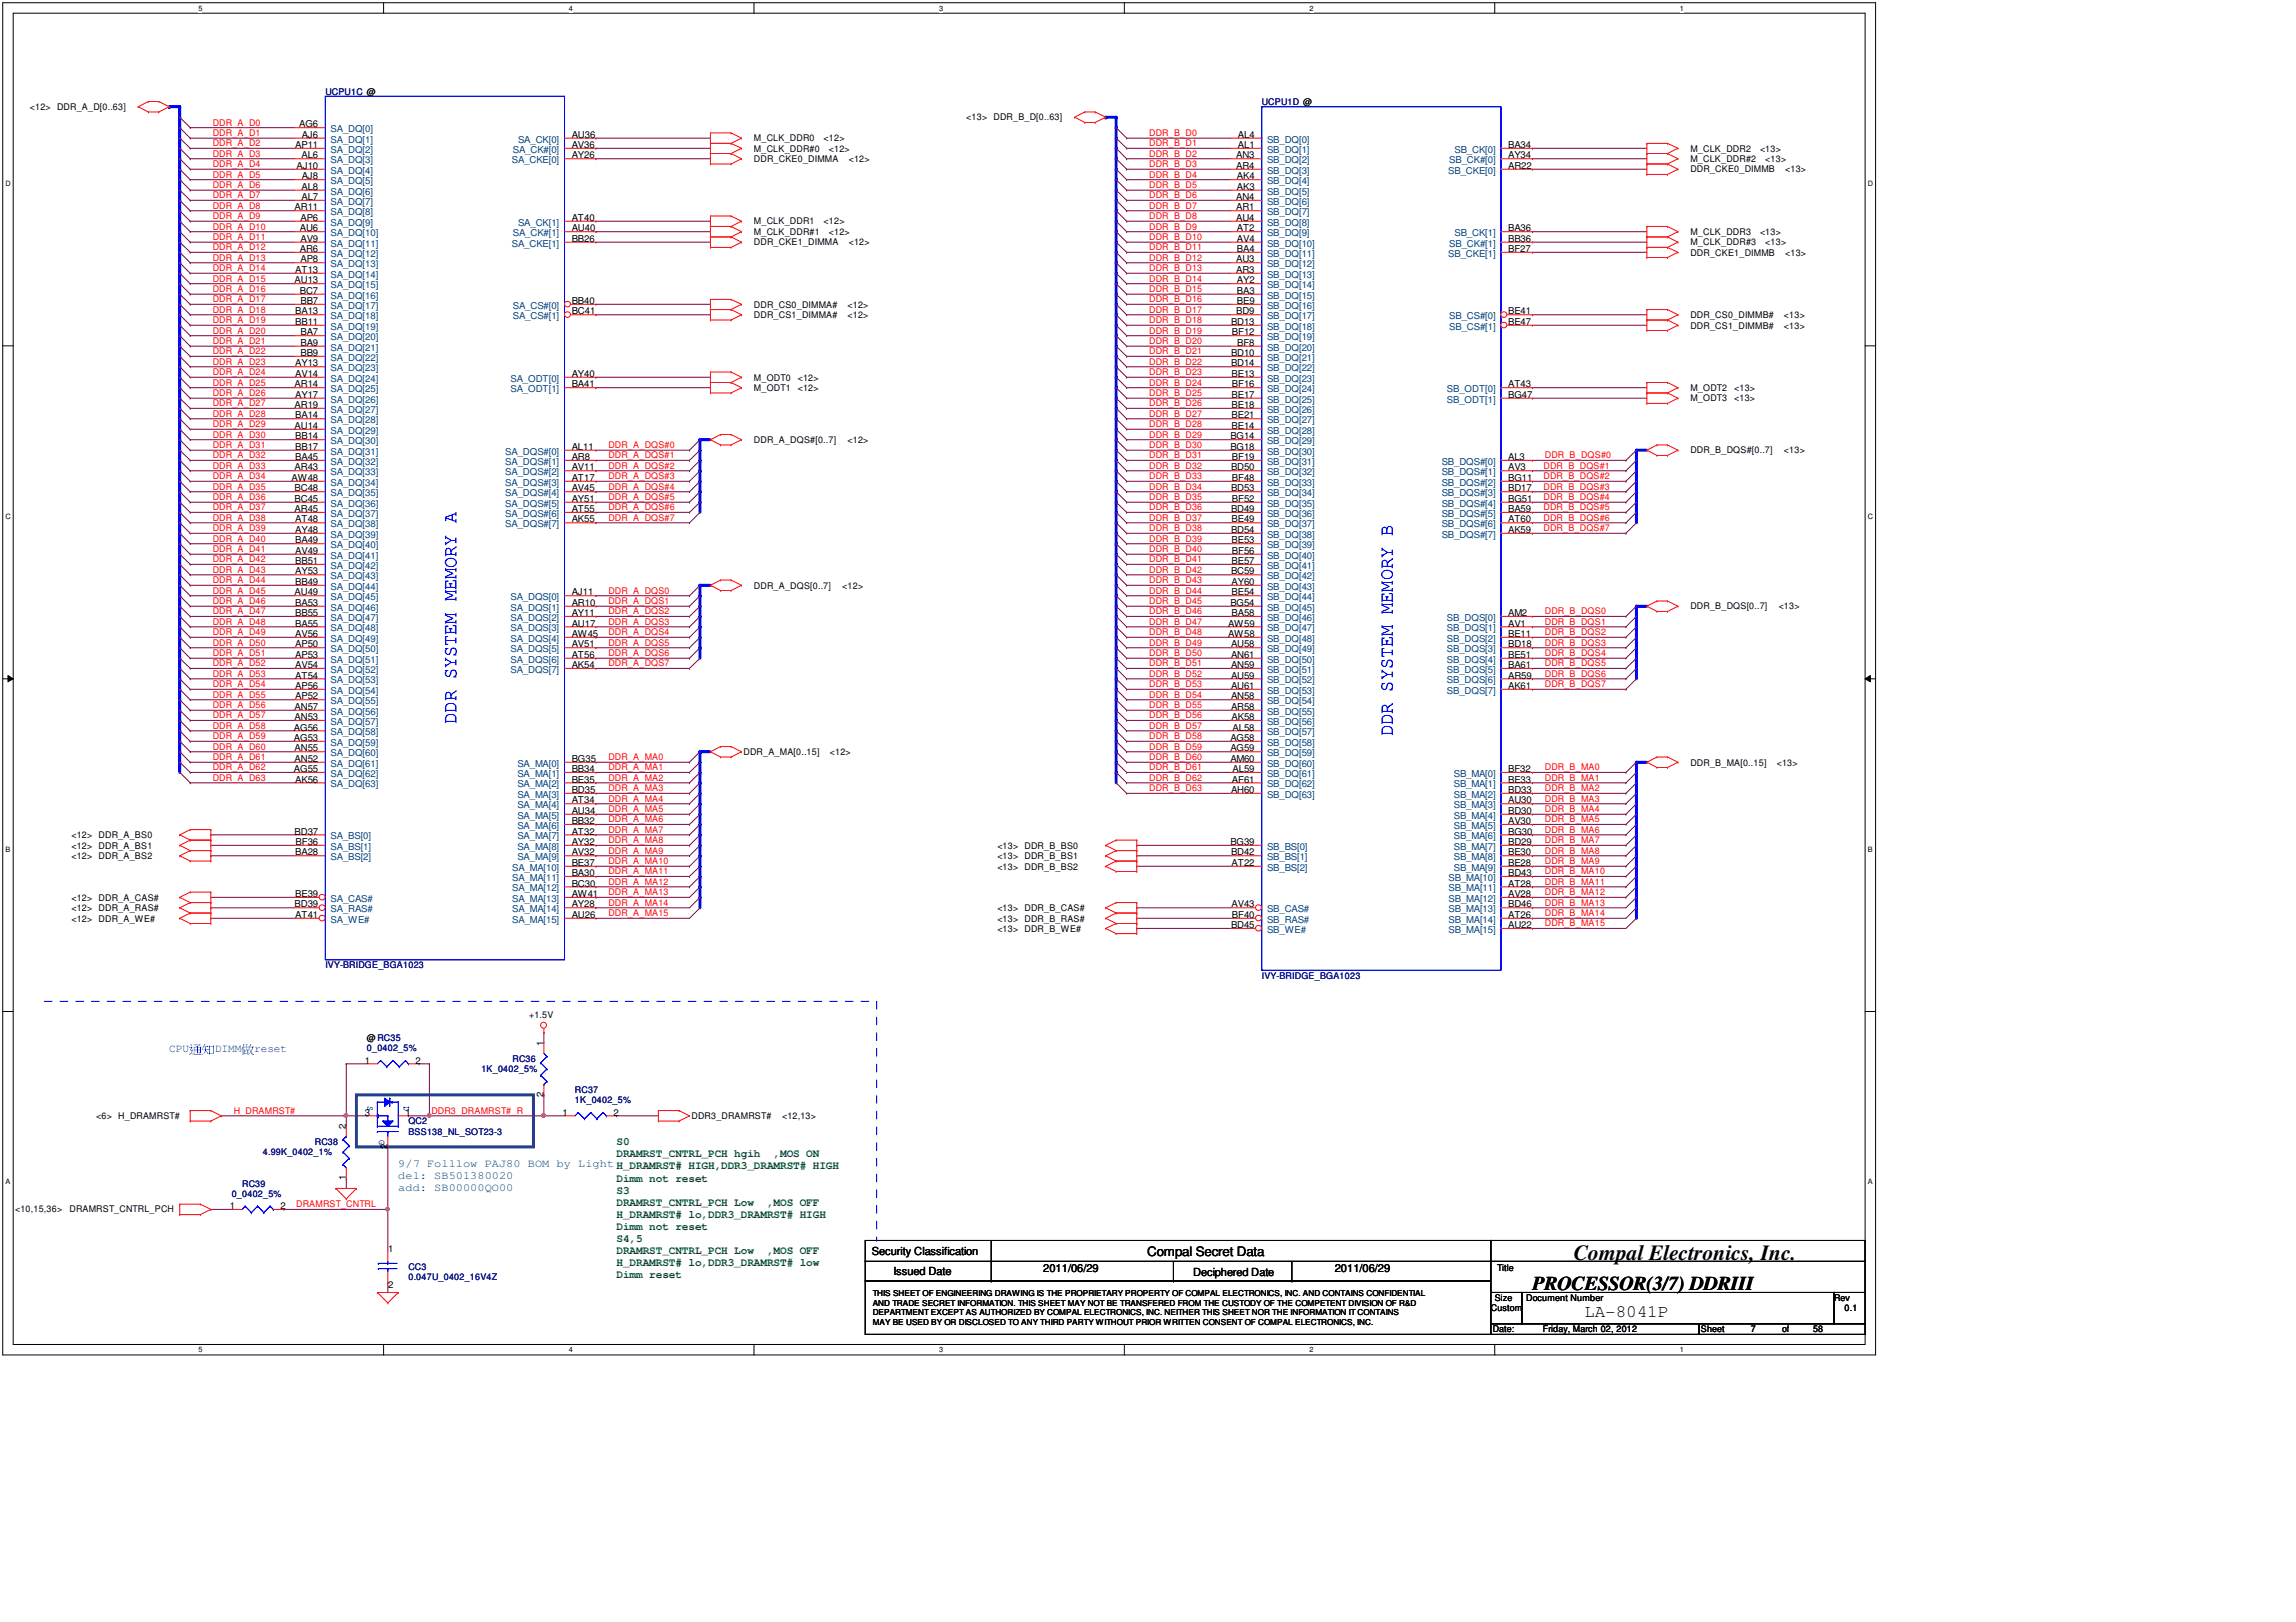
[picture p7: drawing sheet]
<svg xmlns="http://www.w3.org/2000/svg" width="297mm" height="210mm" viewBox="0 0 297 210" stroke-linecap="round" stroke-linejoin="round" font-family="sans-serif">
<defs><g id="words">
<text font-size="2.8" x="203.6" y="163">Compal Electronics, Inc.</text>
<g font-size="2.5" fill="#00f">
<text x="59.1" y="93.6" transform="rotate(-90 59.1 93.6)">DDR SYSTEM MEMORY A</text>
<text x="180.2" y="95.3" transform="rotate(-90 180.2 95.3)">DDR SYSTEM MEMORY B</text>
</g>
<text font-size="2.5" x="198.2" y="166.9">PROCESSOR(3/7) DDRIII</text>
<text font-size="2.3" x="205" y="170.5">LA-8041P</text>
<text font-size="1.7" x="148.4" y="162.5">Compal Secret Data</text>
<g font-size="1.4" fill="#00f">
<text x="21.9" y="136.1">CPU</text>
<text x="27.8" y="136.1">DIMM</text>
<text x="32.9" y="136.1">reset</text>
</g>
<g font-size="1.4" fill="#008000">
<text x="79.8" y="148.2">S0</text>
<text x="79.8" y="149.8">DRAMRST_CNTRL_PCH hgih</text>
<text x="100.1" y="149.8">,MOS ON</text>
<text x="79.8" y="151.3">H_DRAMRST# HIGH,DDR3_DRAMRST# HIGH</text>
<text x="79.8" y="152.9">Dimm not reset</text>
<text x="79.8" y="154.5">S3</text>
<text x="79.8" y="156">DRAMRST_CNTRL_PCH Low</text>
<text x="79.8" y="157.6">H_DRAMRST# lo,DDR3_DRAMRST# HIGH</text>
<text x="79.8" y="159.2">Dimm not reset</text>
<text x="79.8" y="160.7">S4,5</text>
<text x="99.2" y="156">,MOS OFF</text>
<text x="79.8" y="162.3">DRAMRST_CNTRL_PCH Low</text>
<text x="79.8" y="163.9">H_DRAMRST# lo,DDR3_DRAMRST# low</text>
<text x="79.8" y="165.4">Dimm reset</text>
<text x="99.2" y="162.3">,MOS OFF</text>
</g>
<g font-size="1.4" fill="#004080">
<text x="51.5" y="151">9/7 Folllow PAJ80 BOM by Light</text>
<text x="51.5" y="152.5">del: SB501380020</text>
<text x="51.5" y="154.1">add: SB00000QO00</text>
</g>
<g font-size="1.4">
<text x="112.8" y="162.4">Security Classification</text>
<text x="115.6" y="165">Issued Date</text>
<text x="135" y="164.6">2011/06/29</text>
<text x="154.3" y="165.1">Deciphered Date</text>
<text x="172.7" y="164.6">2011/06/29</text>
</g>
<g font-size="1.2">
<text x="3.9" y="14.2">&lt;12&gt; DDR_A_D[0..63]</text>
<text x="38.7" y="16.5">AG6</text>
<text x="39" y="17.8">AJ6</text>
<text x="74" y="17.8">AU36</text>
<text x="125" y="15.6">&lt;13&gt; DDR_B_D[0..63]</text>
<text x="160.1" y="17.8">AL4</text>
<text x="38.2" y="19.1">AP11</text>
<text x="38.4" y="21.9">AJ10</text>
<text x="39" y="20.5">AL6</text>
<text x="39" y="23.2">AJ8</text>
<text x="74" y="19.1">AV36</text>
<text x="74" y="20.5">AY26</text>
<text x="97.5" y="21">DDR_CKE0_DIMMA</text>
<text x="97.5" y="18.3">M_CLK_DDR0</text>
<text x="97.5" y="19.7">M_CLK_DDR#0</text>
<text x="106.6" y="18.3">&lt;12&gt;</text>
<text x="107.2" y="19.7">&lt;12&gt;</text>
<text x="109.8" y="21">&lt;12&gt;</text>
<text x="159.9" y="20.5">AN3</text>
<text x="159.9" y="21.9">AR4</text>
<text x="160" y="23.2">AK4</text>
<text x="160.1" y="19.1">AL1</text>
<text x="195.1" y="19.1">BA34</text>
<text x="195.1" y="20.5">AY34</text>
<text x="195.1" y="21.9">AR22</text>
<text x="218.7" y="22.3">DDR_CKE0_DIMMB</text>
<text x="218.7" y="19.7">M_CLK_DDR2</text>
<text x="218.7" y="21">M_CLK_DDR#2</text>
<text x="227.7" y="19.7">&lt;13&gt;</text>
<text x="228.4" y="21">&lt;13&gt;</text>
<text x="231" y="22.3">&lt;13&gt;</text>
<text x="38.1" y="27.2">AR11</text>
<text x="38.8" y="29.9">AU6</text>
<text x="38.9" y="28.6">AP6</text>
<text x="39" y="24.6">AL8</text>
<text x="39" y="25.9">AL7</text>
<text x="74" y="28.6">AT40</text>
<text x="74" y="29.9">AU40</text>
<text x="97.5" y="29.1">M_CLK_DDR1</text>
<text x="106.6" y="29.1">&lt;12&gt;</text>
<text x="159.9" y="25.9">AN4</text>
<text x="159.9" y="27.2">AR1</text>
<text x="159.9" y="28.6">AU4</text>
<text x="160" y="24.6">AK3</text>
<text x="160" y="29.9">AT2</text>
<text x="195.1" y="29.9">BA36</text>
<text x="38.2" y="35.3">AT13</text>
<text x="38.8" y="32.6">AR6</text>
<text x="38.9" y="31.3">AV9</text>
<text x="38.9" y="34">AP8</text>
<text x="74" y="31.3">BB26</text>
<text x="97.5" y="30.4">M_CLK_DDR#1</text>
<text x="97.5" y="31.8">DDR_CKE1_DIMMA</text>
<text x="107.2" y="30.4">&lt;12&gt;</text>
<text x="109.8" y="31.8">&lt;12&gt;</text>
<text x="159.9" y="34">AU3</text>
<text x="159.9" y="35.3">AR3</text>
<text x="160" y="31.3">AV4</text>
<text x="160" y="32.6">BA4</text>
<text x="195.1" y="31.3">BB36</text>
<text x="195.1" y="32.6">BF27</text>
<text x="218.7" y="33.1">DDR_CKE1_DIMMB</text>
<text x="218.7" y="30.4">M_CLK_DDR3</text>
<text x="218.7" y="31.8">M_CLK_DDR#3</text>
<text x="227.7" y="30.4">&lt;13&gt;</text>
<text x="228.4" y="31.8">&lt;13&gt;</text>
<text x="231" y="33.1">&lt;13&gt;</text>
<text x="38.1" y="36.7">AU13</text>
<text x="38.2" y="40.7">BA13</text>
<text x="38.8" y="38">BC7</text>
<text x="38.9" y="39.3">BB7</text>
<text x="74" y="39.3">BB40</text>
<text x="74" y="40.7">BC41</text>
<text x="97.5" y="39.8">DDR_CS0_DIMMA#</text>
<text x="97.5" y="41.2">DDR_CS1_DIMMA#</text>
<text x="109.6" y="39.8">&lt;12&gt;</text>
<text x="109.6" y="41.2">&lt;12&gt;</text>
<text x="159.9" y="40.7">BD9</text>
<text x="160" y="36.7">AY2</text>
<text x="160" y="38">BA3</text>
<text x="160" y="39.3">BE9</text>
<text x="195.1" y="40.7">BE41</text>
<text x="218.7" y="41.2">DDR_CS0_DIMMB#</text>
<text x="230.8" y="41.2">&lt;13&gt;</text>
<text x="38.2" y="42">BB11</text>
<text x="38.2" y="47.4">AY13</text>
<text x="38.9" y="43.4">BA7</text>
<text x="38.9" y="44.8">BA9</text>
<text x="38.9" y="46.1">BB9</text>
<text x="159.3" y="42">BD13</text>
<text x="159.3" y="46.1">BD10</text>
<text x="159.3" y="47.4">BD14</text>
<text x="159.4" y="43.4">BF12</text>
<text x="160.1" y="44.8">BF8</text>
<text x="195.1" y="42">BE47</text>
<text x="218.7" y="42.5">DDR_CS1_DIMMB#</text>
<text x="230.8" y="42.5">&lt;13&gt;</text>
<text x="38.1" y="50.1">AR14</text>
<text x="38.1" y="52.8">AR19</text>
<text x="38.2" y="48.8">AV14</text>
<text x="38.2" y="51.5">AY17</text>
<text x="74" y="48.8">AY40</text>
<text x="74" y="50.1">BA41</text>
<text x="97.5" y="49.2">M_ODT0</text>
<text x="97.5" y="50.6">M_ODT1</text>
<text x="103.2" y="49.2">&lt;12&gt;</text>
<text x="103.2" y="50.6">&lt;12&gt;</text>
<text x="159.3" y="48.8">BE13</text>
<text x="159.3" y="51.5">BE17</text>
<text x="159.3" y="52.8">BE18</text>
<text x="159.4" y="50.1">BF16</text>
<text x="195.1" y="50.1">AT43</text>
<text x="195.1" y="51.5">BG47</text>
<text x="218.7" y="50.6">M_ODT2</text>
<text x="218.7" y="52">M_ODT3</text>
<text x="224.4" y="50.6">&lt;13&gt;</text>
<text x="224.4" y="52">&lt;13&gt;</text>
<text x="38.1" y="55.5">AU14</text>
<text x="38.2" y="54.2">BA14</text>
<text x="38.2" y="56.9">BB14</text>
<text x="38.2" y="58.2">BB17</text>
<text x="38.2" y="59.5">BA45</text>
<text x="74" y="58.2">AL11</text>
<text x="74" y="59.5">AR8</text>
<text x="97.5" y="57.3">DDR_A_DQS#[0..7]</text>
<text x="109.6" y="57.3">&lt;12&gt;</text>
<text x="159.2" y="56.9">BG14</text>
<text x="159.2" y="58.2">BG18</text>
<text x="159.3" y="54.2">BE21</text>
<text x="159.3" y="55.5">BE14</text>
<text x="159.4" y="59.5">BF19</text>
<text x="195.1" y="59.5">AL3</text>
<text x="218.7" y="58.7">DDR_B_DQS#[0..7]</text>
<text x="230.8" y="58.7">&lt;13&gt;</text>
<text x="37.7" y="62.2">AW48</text>
<text x="38.1" y="60.9">AR43</text>
<text x="38.1" y="63.6">BC48</text>
<text x="38.1" y="64.9">BC45</text>
<text x="74" y="60.9">AV11</text>
<text x="74" y="63.6">AV45</text>
<text x="74" y="64.9">AY51</text>
<text x="74" y="62.2">AT17</text>
<text x="159.3" y="60.9">BD50</text>
<text x="159.3" y="63.6">BD53</text>
<text x="159.4" y="62.2">BF48</text>
<text x="159.4" y="64.9">BF52</text>
<text x="195.1" y="64.9">BG51</text>
<text x="195.1" y="60.9">AV3</text>
<text x="195.1" y="62.2">BG11</text>
<text x="195.1" y="63.6">BD17</text>
<text x="38.1" y="66.3">AR45</text>
<text x="38.2" y="67.6">AT48</text>
<text x="38.2" y="69">AY48</text>
<text x="38.2" y="70.3">BA49</text>
<text x="38.2" y="71.7">AV49</text>
<text x="74" y="66.3">AT55</text>
<text x="74" y="67.6">AK55</text>
<text x="159.3" y="66.3">BD49</text>
<text x="159.3" y="69">BD54</text>
<text x="159.3" y="67.6">BE49</text>
<text x="159.3" y="70.3">BE53</text>
<text x="159.4" y="71.7">BF56</text>
<text x="195.1" y="66.3">BA59</text>
<text x="195.1" y="67.6">AT60</text>
<text x="195.1" y="69">AK59</text>
<text x="38.1" y="77.1">AU49</text>
<text x="38.2" y="73">BB51</text>
<text x="38.2" y="74.3">AY53</text>
<text x="38.2" y="75.7">BB49</text>
<text x="74" y="77.1">AJ11</text>
<text x="97.5" y="76.2">DDR_A_DQS[0..7]</text>
<text x="109" y="76.2">&lt;12&gt;</text>
<text x="159.3" y="74.3">BC59</text>
<text x="159.3" y="73">BE57</text>
<text x="159.3" y="75.7">AY60</text>
<text x="159.3" y="77.1">BE54</text>
<text x="38.2" y="78.4">BA53</text>
<text x="38.2" y="79.7">BB55</text>
<text x="38.2" y="81.1">BA55</text>
<text x="38.2" y="82.4">AV56</text>
<text x="38.2" y="83.8">AP50</text>
<text x="74" y="78.4">AR10</text>
<text x="74" y="79.7">AY11</text>
<text x="74" y="81.1">AU17</text>
<text x="74" y="82.4">AW45</text>
<text x="74" y="83.8">AV51</text>
<text x="158.9" y="81.1">AW59</text>
<text x="158.9" y="82.4">AW58</text>
<text x="159.2" y="78.4">BG54</text>
<text x="159.3" y="83.8">AU58</text>
<text x="159.3" y="79.7">BA58</text>
<text x="195.1" y="79.7">AM2</text>
<text x="195.1" y="81.1">AV1</text>
<text x="195.1" y="82.4">BE11</text>
<text x="195.1" y="83.8">BD18</text>
<text x="218.7" y="78.9">DDR_B_DQS[0..7]</text>
<text x="230.1" y="78.9">&lt;13&gt;</text>
<text x="38.2" y="85.1">AP53</text>
<text x="38.2" y="86.5">AV54</text>
<text x="38.2" y="87.8">AT54</text>
<text x="38.2" y="89.2">AP56</text>
<text x="74" y="85.1">AT56</text>
<text x="74" y="86.5">AK54</text>
<text x="159.3" y="85.1">AN61</text>
<text x="159.3" y="86.5">AN59</text>
<text x="159.3" y="87.8">AU59</text>
<text x="159.3" y="89.2">AU61</text>
<text x="195.1" y="85.1">BE51</text>
<text x="195.1" y="86.5">BA61</text>
<text x="195.1" y="87.8">AR59</text>
<text x="195.1" y="89.2">AK61</text>
<text x="38" y="94.5">AG56</text>
<text x="38" y="95.9">AG53</text>
<text x="38.1" y="91.9">AN57</text>
<text x="38.1" y="93.2">AN53</text>
<text x="38.2" y="90.5">AP52</text>
<text x="159.2" y="95.9">AG58</text>
<text x="159.3" y="90.5">AN58</text>
<text x="159.3" y="91.9">AR58</text>
<text x="159.3" y="93.2">AK58</text>
<text x="159.5" y="94.5">AL58</text>
<text x="38" y="99.9">AG55</text>
<text x="38.1" y="97.2">AN55</text>
<text x="38.1" y="98.6">AN52</text>
<text x="38.2" y="101.3">AK56</text>
<text x="74" y="98.6">BG35</text>
<text x="74" y="99.9">BB34</text>
<text x="74" y="101.3">BE35</text>
<text x="96.2" y="97.7">DDR_A_MA[0..15]</text>
<text x="107.4" y="97.7">&lt;12&gt;</text>
<text x="159.2" y="97.2">AG59</text>
<text x="159.2" y="98.6">AM60</text>
<text x="159.4" y="101.3">AF61</text>
<text x="159.5" y="99.9">AL59</text>
<text x="195.1" y="99.9">BF32</text>
<text x="195.1" y="101.3">BE33</text>
<text x="218.7" y="99.1">DDR_B_MA[0..15]</text>
<text x="229.9" y="99.1">&lt;13&gt;</text>
<text x="38.1" y="108">BD37</text>
<text x="74" y="102.6">BD35</text>
<text x="74" y="104">AT34</text>
<text x="74" y="105.3">AU34</text>
<text x="74" y="106.6">BB32</text>
<text x="74" y="108">AT32</text>
<text x="159.3" y="102.6">AH60</text>
<text x="195.1" y="102.6">BD33</text>
<text x="195.1" y="104">AU30</text>
<text x="195.1" y="105.3">BD30</text>
<text x="195.1" y="106.6">AV30</text>
<text x="195.1" y="108">BG30</text>
<text x="9.2" y="108.5">&lt;12&gt; DDR_A_BS0</text>
<text x="9.2" y="109.8">&lt;12&gt; DDR_A_BS1</text>
<text x="9.2" y="111.2">&lt;12&gt; DDR_A_BS2</text>
<text x="38.2" y="110.7">BA28</text>
<text x="38.2" y="109.4">BF36</text>
<text x="74" y="109.4">AY32</text>
<text x="74" y="110.7">AV32</text>
<text x="74" y="112.1">BE37</text>
<text x="74" y="113.4">BA30</text>
<text x="129" y="109.8">&lt;13&gt; DDR_B_BS0</text>
<text x="129" y="111.2">&lt;13&gt; DDR_B_BS1</text>
<text x="129" y="112.5">&lt;13&gt; DDR_B_BS2</text>
<text x="159.2" y="109.4">BG39</text>
<text x="159.3" y="110.7">BD42</text>
<text x="159.3" y="112.1">AT22</text>
<text x="195.1" y="109.4">BD29</text>
<text x="195.1" y="110.7">BE30</text>
<text x="195.1" y="112.1">BE28</text>
<text x="195.1" y="113.4">BD43</text>
<text x="9.2" y="119.3">&lt;12&gt; DDR_A_WE#</text>
<text x="9.2" y="117.9">&lt;12&gt; DDR_A_RAS#</text>
<text x="9.2" y="116.5">&lt;12&gt; DDR_A_CAS#</text>
<text x="38.1" y="117.4">BD39</text>
<text x="38.2" y="116.1">BE39</text>
<text x="38.2" y="118.8">AT41</text>
<text x="74" y="114.7">BC30</text>
<text x="74" y="116.1">AW41</text>
<text x="74" y="117.4">AY28</text>
<text x="74" y="118.8">AU26</text>
<text x="129" y="119.3">&lt;13&gt; DDR_B_RAS#</text>
<text x="129" y="117.9">&lt;13&gt; DDR_B_CAS#</text>
<text x="159.3" y="117.4">AV43</text>
<text x="159.4" y="118.8">BF40</text>
<text x="195.1" y="114.7">AT28</text>
<text x="195.1" y="116.1">AV28</text>
<text x="195.1" y="117.4">BD46</text>
<text x="195.1" y="118.8">AT26</text>
<text x="129" y="120.6">&lt;13&gt; DDR_B_WE#</text>
<text x="159.3" y="120.1">BD45</text>
<text x="195.1" y="120.1">AU22</text>
<text x="68.5" y="131.7">+1.5V</text>
<text x="47.2" y="137.6">1</text>
<text x="47.5" y="134.7">@RC35</text>
<text x="53.8" y="137.6">2</text>
<text x="70.3" y="135.4" transform="rotate(-90 70.3 135.4)">1</text>
<text x="70.3" y="141.9" transform="rotate(-90 70.3 141.9)">2</text>
<text x="12.5" y="144.8">&lt;6&gt; H_DRAMRST#</text>
<text x="44.8" y="146.1" transform="rotate(-90 44.8 146.1)">2</text>
<text x="47.2" y="144.4">3</text>
<text x="50.1" y="148.7" transform="rotate(-90 50.1 148.7)">2</text>
<text x="52.5" y="144.4">1</text>
<text x="72.8" y="144.4">1</text>
<text x="79.4" y="144.4">2</text>
<text x="89.5" y="144.8">DDR3_DRAMRST#</text>
<text x="101.2" y="144.8">&lt;12,13&gt;</text>
<text x="44.8" y="152.7" transform="rotate(-90 44.8 152.7)">1</text>
<text x="2" y="156.8">&lt;10,15,36&gt;</text>
<text x="9" y="156.8">DRAMRST_CNTRL_PCH</text>
<text x="29.7" y="156.5">1</text>
<text x="36.3" y="156.5">2</text>
<text x="50.2" y="162.1">1</text>
<text x="50.2" y="166.7">2</text>
<text x="193.7" y="164.5">Title</text>
<text x="192.9" y="169.7">Custom</text>
<text x="193.1" y="172.4">Date:</text>
<text x="193.4" y="168.4">Size</text>
<text x="197.4" y="168.4">Document Number</text>
<text x="199.6" y="172.4">Friday, March 02, 2012</text>
<text x="220" y="172.4">Sheet</text>
<text x="226.5" y="172.4">7</text>
<text x="230.5" y="172.4">of</text>
<text x="234.6" y="172.4">58</text>
<text x="237.3" y="168.4">Rev</text>
<text x="238.6" y="169.7">0.1</text>
</g>
<g font-size="1.2" fill="#f00">
<text x="27.5" y="17.6">DDR_A_D1</text>
<text x="27.5" y="16.3">DDR_A_D0</text>
<text x="148.7" y="17.6">DDR_B_D0</text>
<text x="27.5" y="20.3">DDR_A_D3</text>
<text x="27.5" y="21.6">DDR_A_D4</text>
<text x="27.5" y="23">DDR_A_D5</text>
<text x="27.5" y="18.9">DDR_A_D2</text>
<text x="148.7" y="23">DDR_B_D4</text>
<text x="148.7" y="21.6">DDR_B_D3</text>
<text x="148.7" y="20.3">DDR_B_D2</text>
<text x="148.7" y="18.9">DDR_B_D1</text>
<text x="27.5" y="27">DDR_A_D8</text>
<text x="27.5" y="25.7">DDR_A_D7</text>
<text x="27.5" y="24.4">DDR_A_D6</text>
<text x="27.5" y="28.4">DDR_A_D9</text>
<text x="27.5" y="29.7">DDR_A_D10</text>
<text x="148.7" y="27">DDR_B_D7</text>
<text x="148.7" y="28.4">DDR_B_D8</text>
<text x="148.7" y="29.7">DDR_B_D9</text>
<text x="148.7" y="25.7">DDR_B_D6</text>
<text x="148.7" y="24.4">DDR_B_D5</text>
<text x="27.5" y="35.1">DDR_A_D14</text>
<text x="27.5" y="33.8">DDR_A_D13</text>
<text x="27.5" y="32.4">DDR_A_D12</text>
<text x="27.5" y="31.1">DDR_A_D11</text>
<text x="148.7" y="35.1">DDR_B_D13</text>
<text x="148.7" y="31.1">DDR_B_D10</text>
<text x="148.7" y="32.4">DDR_B_D11</text>
<text x="148.7" y="33.8">DDR_B_D12</text>
<text x="27.5" y="36.5">DDR_A_D15</text>
<text x="27.5" y="41.8">DDR_A_D19</text>
<text x="27.5" y="37.8">DDR_A_D16</text>
<text x="27.5" y="39.1">DDR_A_D17</text>
<text x="27.5" y="40.5">DDR_A_D18</text>
<text x="148.7" y="36.5">DDR_B_D14</text>
<text x="148.7" y="37.8">DDR_B_D15</text>
<text x="148.7" y="41.8">DDR_B_D18</text>
<text x="148.7" y="40.5">DDR_B_D17</text>
<text x="148.7" y="39.1">DDR_B_D16</text>
<text x="27.5" y="43.2">DDR_A_D20</text>
<text x="27.5" y="44.5">DDR_A_D21</text>
<text x="27.5" y="45.9">DDR_A_D22</text>
<text x="27.5" y="47.2">DDR_A_D23</text>
<text x="148.7" y="45.9">DDR_B_D21</text>
<text x="148.7" y="43.2">DDR_B_D19</text>
<text x="148.7" y="47.2">DDR_B_D22</text>
<text x="148.7" y="44.5">DDR_B_D20</text>
<text x="27.5" y="49.9">DDR_A_D25</text>
<text x="27.5" y="48.6">DDR_A_D24</text>
<text x="27.5" y="51.3">DDR_A_D26</text>
<text x="27.5" y="52.6">DDR_A_D27</text>
<text x="27.5" y="53.9">DDR_A_D28</text>
<text x="148.7" y="49.9">DDR_B_D24</text>
<text x="148.7" y="52.6">DDR_B_D26</text>
<text x="148.7" y="53.9">DDR_B_D27</text>
<text x="148.7" y="48.6">DDR_B_D23</text>
<text x="148.7" y="51.3">DDR_B_D25</text>
<text x="27.5" y="59.3">DDR_A_D32</text>
<text x="27.5" y="58">DDR_A_D31</text>
<text x="27.5" y="56.7">DDR_A_D30</text>
<text x="27.5" y="55.3">DDR_A_D29</text>
<text x="78.7" y="58">DDR_A_DQS#0</text>
<text x="78.7" y="59.3">DDR_A_DQS#1</text>
<text x="148.7" y="56.7">DDR_B_D29</text>
<text x="148.7" y="58">DDR_B_D30</text>
<text x="148.7" y="55.3">DDR_B_D28</text>
<text x="148.7" y="59.3">DDR_B_D31</text>
<text x="199.9" y="59.3">DDR_B_DQS#0</text>
<text x="27.5" y="62">DDR_A_D34</text>
<text x="27.5" y="63.4">DDR_A_D35</text>
<text x="27.5" y="64.7">DDR_A_D36</text>
<text x="27.5" y="60.7">DDR_A_D33</text>
<text x="78.7" y="60.7">DDR_A_DQS#2</text>
<text x="78.7" y="64.7">DDR_A_DQS#5</text>
<text x="78.7" y="62">DDR_A_DQS#3</text>
<text x="78.7" y="63.4">DDR_A_DQS#4</text>
<text x="148.7" y="62">DDR_B_D33</text>
<text x="148.7" y="63.4">DDR_B_D34</text>
<text x="148.7" y="64.7">DDR_B_D35</text>
<text x="148.7" y="60.7">DDR_B_D32</text>
<text x="199.7" y="60.7">DDR_B_DQS#1</text>
<text x="199.7" y="64.7">DDR_B_DQS#4</text>
<text x="199.7" y="63.4">DDR_B_DQS#3</text>
<text x="199.7" y="62">DDR_B_DQS#2</text>
<text x="27.5" y="68.8">DDR_A_D39</text>
<text x="27.5" y="71.5">DDR_A_D41</text>
<text x="27.5" y="70.1">DDR_A_D40</text>
<text x="27.5" y="67.4">DDR_A_D38</text>
<text x="27.5" y="66">DDR_A_D37</text>
<text x="78.7" y="67.4">DDR_A_DQS#7</text>
<text x="78.7" y="66">DDR_A_DQS#6</text>
<text x="148.7" y="71.5">DDR_B_D40</text>
<text x="148.7" y="67.4">DDR_B_D37</text>
<text x="148.7" y="66">DDR_B_D36</text>
<text x="148.7" y="70.1">DDR_B_D39</text>
<text x="148.7" y="68.8">DDR_B_D38</text>
<text x="199.7" y="68.8">DDR_B_DQS#7</text>
<text x="199.7" y="66">DDR_B_DQS#5</text>
<text x="199.7" y="67.4">DDR_B_DQS#6</text>
<text x="27.5" y="72.8">DDR_A_D42</text>
<text x="27.5" y="74.1">DDR_A_D43</text>
<text x="27.5" y="75.5">DDR_A_D44</text>
<text x="27.5" y="76.8">DDR_A_D45</text>
<text x="78.7" y="76.8">DDR_A_DQS0</text>
<text x="148.7" y="74.1">DDR_B_D42</text>
<text x="148.7" y="75.5">DDR_B_D43</text>
<text x="148.7" y="76.8">DDR_B_D44</text>
<text x="148.7" y="72.8">DDR_B_D41</text>
<text x="27.5" y="79.5">DDR_A_D47</text>
<text x="27.5" y="78.2">DDR_A_D46</text>
<text x="27.5" y="80.9">DDR_A_D48</text>
<text x="27.5" y="83.6">DDR_A_D50</text>
<text x="27.5" y="82.2">DDR_A_D49</text>
<text x="78.7" y="79.5">DDR_A_DQS2</text>
<text x="78.7" y="78.2">DDR_A_DQS1</text>
<text x="78.7" y="83.6">DDR_A_DQS5</text>
<text x="78.7" y="82.2">DDR_A_DQS4</text>
<text x="78.7" y="80.9">DDR_A_DQS3</text>
<text x="148.7" y="79.5">DDR_B_D46</text>
<text x="148.7" y="83.6">DDR_B_D49</text>
<text x="148.7" y="82.2">DDR_B_D48</text>
<text x="148.7" y="80.9">DDR_B_D47</text>
<text x="148.7" y="78.2">DDR_B_D45</text>
<text x="199.9" y="79.5">DDR_B_DQS0</text>
<text x="199.9" y="80.9">DDR_B_DQS1</text>
<text x="199.9" y="83.6">DDR_B_DQS3</text>
<text x="199.9" y="82.2">DDR_B_DQS2</text>
<text x="27.5" y="88.9">DDR_A_D54</text>
<text x="27.5" y="84.9">DDR_A_D51</text>
<text x="27.5" y="86.2">DDR_A_D52</text>
<text x="27.5" y="87.6">DDR_A_D53</text>
<text x="78.7" y="84.9">DDR_A_DQS6</text>
<text x="78.7" y="86.2">DDR_A_DQS7</text>
<text x="148.7" y="88.9">DDR_B_D53</text>
<text x="148.7" y="84.9">DDR_B_D50</text>
<text x="148.7" y="87.6">DDR_B_D52</text>
<text x="148.7" y="86.2">DDR_B_D51</text>
<text x="199.9" y="88.9">DDR_B_DQS7</text>
<text x="199.9" y="86.2">DDR_B_DQS5</text>
<text x="199.9" y="84.9">DDR_B_DQS4</text>
<text x="199.9" y="87.6">DDR_B_DQS6</text>
<text x="27.5" y="95.7">DDR_A_D59</text>
<text x="27.5" y="94.3">DDR_A_D58</text>
<text x="27.5" y="93">DDR_A_D57</text>
<text x="27.5" y="91.7">DDR_A_D56</text>
<text x="27.5" y="90.3">DDR_A_D55</text>
<text x="148.7" y="91.7">DDR_B_D55</text>
<text x="148.7" y="94.3">DDR_B_D57</text>
<text x="148.7" y="93">DDR_B_D56</text>
<text x="148.7" y="95.7">DDR_B_D58</text>
<text x="148.7" y="90.3">DDR_B_D54</text>
<text x="27.5" y="101.1">DDR_A_D63</text>
<text x="27.5" y="99.7">DDR_A_D62</text>
<text x="27.5" y="98.4">DDR_A_D61</text>
<text x="27.5" y="97">DDR_A_D60</text>
<text x="78.7" y="98.4">DDR_A_MA0</text>
<text x="78.7" y="99.7">DDR_A_MA1</text>
<text x="78.7" y="101.1">DDR_A_MA2</text>
<text x="148.7" y="97">DDR_B_D59</text>
<text x="148.7" y="98.4">DDR_B_D60</text>
<text x="148.7" y="101.1">DDR_B_D62</text>
<text x="148.7" y="99.7">DDR_B_D61</text>
<text x="199.9" y="99.7">DDR_B_MA0</text>
<text x="199.9" y="101.1">DDR_B_MA1</text>
<text x="78.7" y="105.1">DDR_A_MA5</text>
<text x="78.7" y="103.8">DDR_A_MA4</text>
<text x="78.7" y="102.4">DDR_A_MA3</text>
<text x="78.7" y="107.8">DDR_A_MA7</text>
<text x="78.7" y="106.4">DDR_A_MA6</text>
<text x="148.7" y="102.4">DDR_B_D63</text>
<text x="199.9" y="102.4">DDR_B_MA2</text>
<text x="199.9" y="105.1">DDR_B_MA4</text>
<text x="199.9" y="103.8">DDR_B_MA3</text>
<text x="199.9" y="106.4">DDR_B_MA5</text>
<text x="199.9" y="107.8">DDR_B_MA6</text>
<text x="78.7" y="110.5">DDR_A_MA9</text>
<text x="78.7" y="109.1">DDR_A_MA8</text>
<text x="78.7" y="113.2">DDR_A_MA11</text>
<text x="78.7" y="111.8">DDR_A_MA10</text>
<text x="199.9" y="111.8">DDR_B_MA9</text>
<text x="199.9" y="109.1">DDR_B_MA7</text>
<text x="199.9" y="113.2">DDR_B_MA10</text>
<text x="199.9" y="110.5">DDR_B_MA8</text>
<text x="78.7" y="118.6">DDR_A_MA15</text>
<text x="78.7" y="117.2">DDR_A_MA14</text>
<text x="78.7" y="114.5">DDR_A_MA12</text>
<text x="78.7" y="115.9">DDR_A_MA13</text>
<text x="199.9" y="119.9">DDR_B_MA15</text>
<text x="199.9" y="117.2">DDR_B_MA13</text>
<text x="199.9" y="114.5">DDR_B_MA11</text>
<text x="199.9" y="115.9">DDR_B_MA12</text>
<text x="199.9" y="118.6">DDR_B_MA14</text>
<text x="30.2" y="144.1">H_DRAMRST#</text>
<text x="55.8" y="144.1">DDR3_DRAMRST#_R</text>
<text x="38.3" y="156.3">DRAMRST_CNTRL</text>
</g>
<g font-size="1.2" fill="#000080">
<text x="42.1" y="12.2">UCPU1C @</text>
<text x="163.2" y="13.6">UCPU1D @</text>
<text x="42.1" y="125.3">IVY-BRIDGE_BGA1023</text>
<text x="163.2" y="126.7">IVY-BRIDGE_BGA1023</text>
<text x="47.5" y="136.1">0_0402_5%</text>
<text x="66.3" y="137.4">RC36</text>
<text x="62.3" y="138.8">1K_0402_5%</text>
<text x="74.4" y="141.4">RC37</text>
<text x="74.4" y="142.8">1K_0402_5%</text>
<text x="34" y="149.5">4.99K_0402_1%</text>
<text x="40.7" y="148.2">RC38</text>
<text x="52.8" y="145.5">QC2</text>
<text x="52.8" y="146.9">BSS138_NL_SOT23-3</text>
<text x="30" y="154.9">0_0402_5%</text>
<text x="31.3" y="153.6">RC39</text>
<text x="52.8" y="164.3">CC3</text>
<text x="52.8" y="165.7">0.047U_0402_16V4Z</text>
</g>
<g font-size="1.2" fill="#004080">
<text x="42.8" y="17.1">SA_DQ[0]</text>
<text x="42.8" y="18.5">SA_DQ[1]</text>
<text x="42.8" y="19.8">SA_DQ[2]</text>
<text x="42.8" y="21.1">SA_DQ[3]</text>
<text x="42.8" y="22.5">SA_DQ[4]</text>
<text x="42.8" y="23.8">SA_DQ[5]</text>
<text x="66.2" y="21.1">SA_CKE[0]</text>
<text x="66.3" y="19.8">SA_CK#[0]</text>
<text x="67" y="18.5">SA_CK[0]</text>
<text x="163.9" y="18.5">SB_DQ[0]</text>
<text x="163.9" y="19.8">SB_DQ[1]</text>
<text x="163.9" y="21.1">SB_DQ[2]</text>
<text x="163.9" y="22.5">SB_DQ[3]</text>
<text x="163.9" y="23.8">SB_DQ[4]</text>
<text x="187.4" y="22.5">SB_CKE[0]</text>
<text x="187.5" y="21.1">SB_CK#[0]</text>
<text x="188.2" y="19.8">SB_CK[0]</text>
<text x="42.8" y="25.2">SA_DQ[6]</text>
<text x="42.8" y="26.5">SA_DQ[7]</text>
<text x="42.8" y="27.9">SA_DQ[8]</text>
<text x="42.8" y="29.2">SA_DQ[9]</text>
<text x="67" y="29.2">SA_CK[1]</text>
<text x="163.9" y="25.2">SB_DQ[5]</text>
<text x="163.9" y="26.5">SB_DQ[6]</text>
<text x="163.9" y="27.9">SB_DQ[7]</text>
<text x="163.9" y="29.2">SB_DQ[8]</text>
<text x="42.8" y="30.6">SA_DQ[10]</text>
<text x="42.8" y="31.9">SA_DQ[11]</text>
<text x="42.8" y="33.2">SA_DQ[12]</text>
<text x="42.8" y="34.6">SA_DQ[13]</text>
<text x="42.8" y="36">SA_DQ[14]</text>
<text x="66.2" y="31.9">SA_CKE[1]</text>
<text x="66.3" y="30.6">SA_CK#[1]</text>
<text x="163.9" y="30.6">SB_DQ[9]</text>
<text x="163.9" y="31.9">SB_DQ[10]</text>
<text x="163.9" y="33.2">SB_DQ[11]</text>
<text x="163.9" y="34.6">SB_DQ[12]</text>
<text x="163.9" y="36">SB_DQ[13]</text>
<text x="187.4" y="33.2">SB_CKE[1]</text>
<text x="187.5" y="31.9">SB_CK#[1]</text>
<text x="188.2" y="30.6">SB_CK[1]</text>
<text x="42.8" y="37.3">SA_DQ[15]</text>
<text x="42.8" y="38.7">SA_DQ[16]</text>
<text x="42.8" y="40">SA_DQ[17]</text>
<text x="42.8" y="41.3">SA_DQ[18]</text>
<text x="66.3" y="40">SA_CS#[0]</text>
<text x="66.3" y="41.3">SA_CS#[1]</text>
<text x="163.9" y="37.3">SB_DQ[14]</text>
<text x="163.9" y="38.7">SB_DQ[15]</text>
<text x="163.9" y="40">SB_DQ[16]</text>
<text x="163.9" y="41.3">SB_DQ[17]</text>
<text x="187.5" y="41.3">SB_CS#[0]</text>
<text x="42.8" y="42.7">SA_DQ[19]</text>
<text x="42.8" y="44">SA_DQ[20]</text>
<text x="42.8" y="45.4">SA_DQ[21]</text>
<text x="42.8" y="46.7">SA_DQ[22]</text>
<text x="163.9" y="42.7">SB_DQ[18]</text>
<text x="163.9" y="44">SB_DQ[19]</text>
<text x="163.9" y="45.4">SB_DQ[20]</text>
<text x="163.9" y="46.7">SB_DQ[21]</text>
<text x="187.5" y="42.7">SB_CS#[1]</text>
<text x="42.8" y="48.1">SA_DQ[23]</text>
<text x="42.8" y="49.4">SA_DQ[24]</text>
<text x="42.8" y="50.8">SA_DQ[25]</text>
<text x="42.8" y="52.1">SA_DQ[26]</text>
<text x="42.8" y="53.4">SA_DQ[27]</text>
<text x="66" y="49.4">SA_ODT[0]</text>
<text x="66" y="50.8">SA_ODT[1]</text>
<text x="163.9" y="48.1">SB_DQ[22]</text>
<text x="163.9" y="49.4">SB_DQ[23]</text>
<text x="163.9" y="50.8">SB_DQ[24]</text>
<text x="163.9" y="52.1">SB_DQ[25]</text>
<text x="163.9" y="53.4">SB_DQ[26]</text>
<text x="187.2" y="50.8">SB_ODT[0]</text>
<text x="187.2" y="52.1">SB_ODT[1]</text>
<text x="42.8" y="54.8">SA_DQ[28]</text>
<text x="42.8" y="56.1">SA_DQ[29]</text>
<text x="42.8" y="57.5">SA_DQ[30]</text>
<text x="42.8" y="58.9">SA_DQ[31]</text>
<text x="65.4" y="58.9">SA_DQS#[0]</text>
<text x="163.9" y="54.8">SB_DQ[27]</text>
<text x="163.9" y="56.1">SB_DQ[28]</text>
<text x="163.9" y="57.5">SB_DQ[29]</text>
<text x="163.9" y="58.9">SB_DQ[30]</text>
<text x="42.8" y="60.2">SA_DQ[32]</text>
<text x="42.8" y="61.5">SA_DQ[33]</text>
<text x="42.8" y="62.9">SA_DQ[34]</text>
<text x="42.8" y="64.2">SA_DQ[35]</text>
<text x="42.8" y="65.6">SA_DQ[36]</text>
<text x="65.4" y="60.2">SA_DQS#[1]</text>
<text x="65.4" y="61.5">SA_DQS#[2]</text>
<text x="65.4" y="64.2">SA_DQS#[4]</text>
<text x="65.4" y="65.6">SA_DQS#[5]</text>
<text x="65.4" y="62.9">SA_DQS#[3]</text>
<text x="163.9" y="60.2">SB_DQ[31]</text>
<text x="163.9" y="61.5">SB_DQ[32]</text>
<text x="163.9" y="62.9">SB_DQ[33]</text>
<text x="163.9" y="64.2">SB_DQ[34]</text>
<text x="163.9" y="65.6">SB_DQ[35]</text>
<text x="186.5" y="65.6">SB_DQS#[4]</text>
<text x="186.5" y="60.2">SB_DQS#[0]</text>
<text x="186.5" y="61.5">SB_DQS#[1]</text>
<text x="186.5" y="62.9">SB_DQS#[2]</text>
<text x="186.5" y="64.2">SB_DQS#[3]</text>
<text x="42.8" y="66.9">SA_DQ[37]</text>
<text x="42.8" y="68.2">SA_DQ[38]</text>
<text x="42.8" y="69.6">SA_DQ[39]</text>
<text x="42.8" y="71">SA_DQ[40]</text>
<text x="65.4" y="66.9">SA_DQS#[6]</text>
<text x="65.4" y="68.2">SA_DQS#[7]</text>
<text x="163.9" y="66.9">SB_DQ[36]</text>
<text x="163.9" y="68.2">SB_DQ[37]</text>
<text x="163.9" y="69.6">SB_DQ[38]</text>
<text x="163.9" y="71">SB_DQ[39]</text>
<text x="186.5" y="66.9">SB_DQS#[5]</text>
<text x="186.5" y="68.2">SB_DQS#[6]</text>
<text x="186.5" y="69.6">SB_DQS#[7]</text>
<text x="42.8" y="72.3">SA_DQ[41]</text>
<text x="42.8" y="73.6">SA_DQ[42]</text>
<text x="42.8" y="75">SA_DQ[43]</text>
<text x="42.8" y="76.3">SA_DQ[44]</text>
<text x="42.8" y="77.7">SA_DQ[45]</text>
<text x="66" y="77.7">SA_DQS[0]</text>
<text x="163.9" y="72.3">SB_DQ[40]</text>
<text x="163.9" y="73.6">SB_DQ[41]</text>
<text x="163.9" y="75">SB_DQ[42]</text>
<text x="163.9" y="76.3">SB_DQ[43]</text>
<text x="163.9" y="77.7">SB_DQ[44]</text>
<text x="42.8" y="79">SA_DQ[46]</text>
<text x="42.8" y="80.4">SA_DQ[47]</text>
<text x="42.8" y="81.7">SA_DQ[48]</text>
<text x="42.8" y="83.1">SA_DQ[49]</text>
<text x="66" y="79">SA_DQS[1]</text>
<text x="66" y="80.4">SA_DQS[2]</text>
<text x="66" y="81.7">SA_DQS[3]</text>
<text x="66" y="83.1">SA_DQS[4]</text>
<text x="163.9" y="79">SB_DQ[45]</text>
<text x="163.9" y="80.4">SB_DQ[46]</text>
<text x="163.9" y="81.7">SB_DQ[47]</text>
<text x="163.9" y="83.1">SB_DQ[48]</text>
<text x="187.2" y="80.4">SB_DQS[0]</text>
<text x="187.2" y="81.7">SB_DQS[1]</text>
<text x="187.2" y="83.1">SB_DQS[2]</text>
<text x="42.8" y="84.4">SA_DQ[50]</text>
<text x="42.8" y="85.8">SA_DQ[51]</text>
<text x="42.8" y="87.1">SA_DQ[52]</text>
<text x="42.8" y="88.4">SA_DQ[53]</text>
<text x="42.8" y="89.8">SA_DQ[54]</text>
<text x="66" y="84.4">SA_DQS[5]</text>
<text x="66" y="85.8">SA_DQS[6]</text>
<text x="66" y="87.1">SA_DQS[7]</text>
<text x="163.9" y="84.4">SB_DQ[49]</text>
<text x="163.9" y="85.8">SB_DQ[50]</text>
<text x="163.9" y="87.1">SB_DQ[51]</text>
<text x="163.9" y="88.4">SB_DQ[52]</text>
<text x="163.9" y="89.8">SB_DQ[53]</text>
<text x="187.2" y="85.8">SB_DQS[4]</text>
<text x="187.2" y="87.1">SB_DQS[5]</text>
<text x="187.2" y="88.4">SB_DQS[6]</text>
<text x="187.2" y="89.8">SB_DQS[7]</text>
<text x="187.2" y="84.4">SB_DQS[3]</text>
<text x="42.8" y="91.2">SA_DQ[55]</text>
<text x="42.8" y="92.5">SA_DQ[56]</text>
<text x="42.8" y="93.8">SA_DQ[57]</text>
<text x="42.8" y="95.2">SA_DQ[58]</text>
<text x="163.9" y="91.2">SB_DQ[54]</text>
<text x="163.9" y="92.5">SB_DQ[55]</text>
<text x="163.9" y="93.8">SB_DQ[56]</text>
<text x="163.9" y="95.2">SB_DQ[57]</text>
<text x="42.8" y="96.5">SA_DQ[59]</text>
<text x="42.8" y="97.9">SA_DQ[60]</text>
<text x="42.8" y="99.2">SA_DQ[61]</text>
<text x="42.8" y="100.5">SA_DQ[62]</text>
<text x="42.8" y="101.9">SA_DQ[63]</text>
<text x="66.9" y="99.2">SA_MA[0]</text>
<text x="66.9" y="100.5">SA_MA[1]</text>
<text x="66.9" y="101.9">SA_MA[2]</text>
<text x="163.9" y="96.5">SB_DQ[58]</text>
<text x="163.9" y="97.9">SB_DQ[59]</text>
<text x="163.9" y="99.2">SB_DQ[60]</text>
<text x="163.9" y="100.5">SB_DQ[61]</text>
<text x="163.9" y="101.9">SB_DQ[62]</text>
<text x="188.1" y="100.5">SB_MA[0]</text>
<text x="188.1" y="101.9">SB_MA[1]</text>
<text x="66.9" y="103.3">SA_MA[3]</text>
<text x="66.9" y="104.6">SA_MA[4]</text>
<text x="66.9" y="106">SA_MA[5]</text>
<text x="66.9" y="107.3">SA_MA[6]</text>
<text x="163.9" y="103.3">SB_DQ[63]</text>
<text x="188.1" y="103.3">SB_MA[2]</text>
<text x="188.1" y="104.6">SB_MA[3]</text>
<text x="188.1" y="106">SB_MA[4]</text>
<text x="188.1" y="107.3">SB_MA[5]</text>
<text x="42.8" y="108.6">SA_BS[0]</text>
<text x="42.8" y="110">SA_BS[1]</text>
<text x="42.8" y="111.3">SA_BS[2]</text>
<text x="66.3" y="112.7">SA_MA[10]</text>
<text x="66.9" y="108.6">SA_MA[7]</text>
<text x="66.9" y="110">SA_MA[8]</text>
<text x="66.9" y="111.3">SA_MA[9]</text>
<text x="163.9" y="110">SB_BS[0]</text>
<text x="163.9" y="111.3">SB_BS[1]</text>
<text x="163.9" y="112.7">SB_BS[2]</text>
<text x="188.1" y="108.6">SB_MA[6]</text>
<text x="188.1" y="110">SB_MA[7]</text>
<text x="188.1" y="111.3">SB_MA[8]</text>
<text x="188.1" y="112.7">SB_MA[9]</text>
<text x="42.8" y="116.7">SA_CAS#</text>
<text x="42.8" y="118.1">SA_RAS#</text>
<text x="42.8" y="119.4">SA_WE#</text>
<text x="66.3" y="114">SA_MA[11]</text>
<text x="66.3" y="115.4">SA_MA[12]</text>
<text x="66.3" y="116.7">SA_MA[13]</text>
<text x="66.3" y="118.1">SA_MA[14]</text>
<text x="66.3" y="119.4">SA_MA[15]</text>
<text x="163.9" y="118.1">SB_CAS#</text>
<text x="163.9" y="119.4">SB_RAS#</text>
<text x="187.4" y="114">SB_MA[10]</text>
<text x="187.4" y="115.4">SB_MA[11]</text>
<text x="187.4" y="116.7">SB_MA[12]</text>
<text x="187.4" y="118.1">SB_MA[13]</text>
<text x="187.4" y="119.4">SB_MA[14]</text>
<text x="163.9" y="120.7">SB_WE#</text>
<text x="187.4" y="120.7">SB_MA[15]</text>
</g>
<g font-size="1.2" fill="#00f">
<text x="47.6" y="143.2" transform="rotate(90 47.6 143.2)">S</text>
<text x="52.2" y="143.2" transform="rotate(90 52.2 143.2)">D</text>
<text x="49" y="147.5" transform="rotate(90 49 147.5)">G</text>
</g>
<g font-size="1.1">
<text x="112.9" y="167.7">THIS SHEET OF ENGINEERING DRAWING IS THE PROPRIETARY PROPERTY OF COMPAL ELECTRONICS, INC. AND CONTAINS CONFIDENTIAL</text>
<text x="112.9" y="169">AND TRADE SECRET INFORMATION. THIS SHEET MAY NOT BE TRANSFERED FROM THE CUSTODY OF THE COMPETENT DIVISION OF R&amp;D</text>
<text x="112.9" y="170.2">DEPARTMENT EXCEPT AS AUTHORIZED BY COMPAL ELECTRONICS, INC. NEITHER THIS SHEET NOR THE INFORMATION IT CONTAINS</text>
<text x="112.9" y="171.4">MAY BE USED BY OR DISCLOSED TO ANY THIRD PARTY WITHOUT PRIOR WRITTEN CONSENT OF COMPAL ELECTRONICS, INC.</text>
</g>
<g font-size=".9">
<text x="25.7" y="1.4">5</text>
<text x="73.6" y="1.4">4</text>
<text x="121.5" y="1.4">3</text>
<text x="169.4" y="1.4">2</text>
<text x="217.3" y="1.4">1</text>
<text x=".7" y="24.1">D</text>
<text x="241.6" y="24.1">D</text>
<text x=".7" y="67.1">C</text>
<text x="241.6" y="67.1">C</text>
<text x=".7" y="110.2">B</text>
<text x="241.6" y="110.2">B</text>
<text x=".7" y="153.2">A</text>
<text x="241.6" y="153.2">A</text>
<text x="25.7" y="175">5</text>
<text x="73.6" y="175">4</text>
<text x="121.5" y="175">3</text>
<text x="169.4" y="175">2</text>
<text x="217.3" y="175">1</text>
</g>
</g></defs>
<path d="M.4 .4h242.2v174.9h-242.2zM1.7 1.7h239.6v172.3h-239.6z" fill="none" stroke="#000" stroke-width=".13"/>
<g fill="#fff">
<path d="M25.7 .5h.5v1.1h-.5z"/>
<path d="M25.7 174.2h.5v1h-.5z"/>
</g>
<path d="M49.6 .4v1.3M49.6 174v1.3" fill="none" stroke="#000" stroke-width=".13"/>
<g fill="#fff">
<path d="M73.6 .5h.5v1.1h-.5z"/>
<path d="M73.6 174.2h.5v1h-.5z"/>
</g>
<path d="M97.5 .4v1.3M97.5 174v1.3" fill="none" stroke="#000" stroke-width=".13"/>
<g fill="#fff">
<path d="M121.5 .5h.5v1.1h-.5z"/>
<path d="M121.5 174.2h.5v1h-.5z"/>
</g>
<path d="M145.5 .4v1.3M145.5 174v1.3" fill="none" stroke="#000" stroke-width=".13"/>
<g fill="#fff">
<path d="M169.4 .5h.5v1.1h-.5z"/>
<path d="M169.4 174.2h.5v1h-.5z"/>
</g>
<path d="M193.4 .4v1.3M193.4 174v1.3" fill="none" stroke="#000" stroke-width=".13"/>
<g fill="#fff">
<path d="M217.3 .5h.5v1.1h-.5z"/>
<path d="M217.3 174.2h.5v1h-.5z"/>
<path d="M.7 23.2h.7v1.1h-.7z"/>
<path d="M241.6 23.2h.7v1.1h-.7z"/>
<path d="M.7 66.3h.7v1h-.7z"/>
<path d="M241.6 66.3h.7v1h-.7z"/>
</g>
<path d="M.4 44.8h1.3M241.3 44.8h1.3" fill="none" stroke="#000" stroke-width=".13"/>
<g fill="#fff">
<path d="M.7 109.4h.6v1h-.6z"/>
<path d="M241.6 109.4h.7v1h-.7z"/>
</g>
<path d="M.4 87.8h1.3M1 87.4l.7 .4-.7 .4zM241.3 87.8l.7-.4v.8zM241.3 87.8h1.3" fill="none" stroke="#000" stroke-width=".13"/>
<path d="M1 87.4l.7 .4-.7 .4zM241.3 87.8l.7-.4v.8z" fill="#000"/>
<g fill="#fff">
<path d="M.7 152.4h.6v1.1h-.6z"/>
<path d="M241.6 152.4h.7v1.1h-.7z"/>
</g>
<path d="M.4 130.9h1.3M241.3 130.9h1.3" fill="none" stroke="#000" stroke-width=".13"/>
<path d="M77.1 118.8h.1M77.1 118.8h12.1" fill="none" stroke="#800040" stroke-width=".13"/>
<path d="M90.6 75.7h1.3" fill="none" stroke="#00f" stroke-width=".38"/>
<circle cx="90.6" cy="75.7" r=".19" fill="#00f"/>
<g fill="none" stroke="#800040" stroke-width=".13">
<path d="M77.1 58.3h.1M77.1 58.3h12.1M77.1 77.1h.1M77.1 79.8h.1M77.1 78.5h.1M77.1 67.7h.1M77.1 77.1h12.1M77.1 79.8h12.1M77.1 78.5h12.1M77.1 67.7h12.1M77.1 85.2h.1M77.1 83.8h.1"/>
<path d="M77.1 82.5h.1M77.1 81.1h.1M77.1 86.5h.1M77.1 85.2h12.1M77.1 83.8h12.1M77.1 82.5h12.1M77.1 81.1h12.1M77.1 86.5h12.1"/>
</g>
<path d="M90.6 56.9h1.3" fill="none" stroke="#00f" stroke-width=".38"/>
<circle cx="90.6" cy="56.9" r=".19" fill="#00f"/>
<g fill="none" stroke="#800040" stroke-width=".13">
<path d="M77.1 59.6h.1M77.1 59.6h12.1M77.1 60.9h.1M77.1 65h.1M77.1 62.3h.1M77.1 63.6h.1M77.1 66.3h.1M77.1 60.9h12.1M77.1 65h12.1M77.1 62.3h12.1M77.1 63.6h12.1M77.1 66.3h12.1"/>
<path d="M77.1 98.6h.1M77.1 98.6h12.1M77.1 117.5h.1M77.1 117.5h12.1"/>
</g>
<path d="M90.6 97.3h1.3" fill="none" stroke="#00f" stroke-width=".38"/>
<circle cx="90.6" cy="97.3" r=".19" fill="#00f"/>
<g fill="none" stroke="#800040" stroke-width=".13">
<path d="M77.1 100h.1M77.1 100h12.1M77.1 105.4h.1M77.1 104h.1M77.1 101.3h.1M77.1 102.7h.1M77.1 110.7h.1M77.1 108h.1M77.1 106.7h.1M77.1 114.8h.1M77.1 116.1h.1M77.1 109.4h.1"/>
<path d="M77.1 113.4h.1M77.1 112.1h.1M77.1 105.4h12.1M77.1 104h12.1M77.1 101.3h12.1M77.1 102.7h12.1M77.1 110.7h12.1M77.1 108h12.1M77.1 106.7h12.1M77.1 114.8h12.1M77.1 116.1h12.1M77.1 109.4h12.1"/>
<path d="M77.1 113.4h12.1M77.1 112.1h12.1M70.4 133.6h.1M70.4 133.6v1.4M55.6 144.4h.1M70.4 141.7h.1M70.4 141.7v2.7h-14.8"/>
</g>
<path d="M55.4 144.2l.1-.1 .2 .1v.3l-.2 .1-.1-.1z" fill-rule="evenodd" fill="#f0f"/>
<path d="M55.4 144.2l.1-.1 .2 .1v.3l-.2 .1-.1-.1z" fill="none" stroke="#f0f" stroke-width=".13"/>
<path d="M50.2 156.5h.1M50.2 148.4h.1M50.2 148.4v13.5M50.2 165.9h.1M50.2 165.9v1.4" fill="none" stroke="#800040" stroke-width=".13"/>
<circle cx="50.1" cy="156.5" r=".25" fill="#f0f"/>
<circle cx="50.1" cy="156.5" r=".25" fill="none" stroke="#f0f" stroke-width=".13"/>
<path d="M55.6 137.7h.1M55.6 137.7v6.7h-2.8M44.8 144.4h.1M44.8 144.4h2.7M52.8 144.4h.1M70.4 144.4h.1M70.4 144.4h2.6" fill="none" stroke="#800040" stroke-width=".13"/>
<circle cx="70.3" cy="144.4" r=".26" fill="#f0f"/>
<circle cx="70.3" cy="144.4" r=".26" fill="none" stroke="#f0f" stroke-width=".13"/>
<path d="M44.8 137.7h.1M44.8 137.7h2.7M44.8 137.7v6.7" fill="none" stroke="#800040" stroke-width=".13"/>
<circle cx="44.8" cy="144.4" r=".26" fill="#f0f"/>
<circle cx="44.8" cy="144.4" r=".26" fill="none" stroke="#f0f" stroke-width=".13"/>
<path d="M28.6 144.4h.1M28.6 144.4h16.2" fill="none" stroke="#800040" stroke-width=".13"/>
<path d="M90.6 65v1.3" fill="none" stroke="#00f" stroke-width=".38"/>
<circle cx="90.6" cy="65" r=".19" fill="#00f"/>
<path d="M90.6 116.1v1.4" fill="none" stroke="#00f" stroke-width=".38"/>
<circle cx="90.6" cy="116.1" r=".19" fill="#00f"/>
<path d="M27.3 156.5h.1M27.3 156.5h2.7M36.7 156.5h.1M36.7 156.5h13.5M44.8 152.5h.1M44.8 152.5v1.3M79.8 144.4h.1M79.8 144.4h5.4" fill="none" stroke="#800040" stroke-width=".13"/>
<path d="M90.6 58.3v1.3" fill="none" stroke="#00f" stroke-width=".38"/>
<circle cx="90.6" cy="58.3" r=".19" fill="#00f"/>
<path d="M90.6 77.1v1.4" fill="none" stroke="#00f" stroke-width=".38"/>
<circle cx="90.6" cy="77.1" r=".19" fill="#00f"/>
<path d="M90.6 83.8v1.4" fill="none" stroke="#00f" stroke-width=".38"/>
<circle cx="90.6" cy="83.8" r=".19" fill="#00f"/>
<path d="M54.2 137.7h.1M54.2 137.7h1.4M44.8 144.4h.1M44.8 144.4v1.4" fill="none" stroke="#800040" stroke-width=".13"/>
<path d="M23.3 98.6v1.4" fill="none" stroke="#00f" stroke-width=".38"/>
<circle cx="23.3" cy="98.6" r=".19" fill="#00f"/>
<path d="M21.9 13.8h1.4" fill="none" stroke="#00f" stroke-width=".38"/>
<circle cx="21.9" cy="13.8" r=".19" fill="#00f"/>
<g fill="none" stroke="#800040" stroke-width=".13">
<path d="M24.6 19.2h.1M24.6 17.9h.1M24.6 16.5h.1M24.6 19.2h13.5M24.6 17.9h13.5M24.6 16.5h13.5M24.6 27.3h.1M24.6 20.5h.1M24.6 21.9h.1M24.6 25.9h.1M24.6 23.3h.1M24.6 24.6h.1"/>
<path d="M24.6 35.4h.1M24.6 36.7h.1M24.6 28.6h.1M24.6 34h.1M24.6 32.7h.1M24.6 30h.1M24.6 31.3h.1M24.6 38.1h.1M24.6 39.4h.1M24.6 27.3h13.5M24.6 20.5h13.5M24.6 21.9h13.5"/>
<path d="M24.6 25.9h13.5M24.6 23.3h13.5M24.6 24.6h13.5M24.6 35.4h13.5M24.6 36.7h13.5M24.6 28.6h13.5M24.6 34h13.5M24.6 32.7h13.5M24.6 30h13.5M24.6 31.3h13.5M24.6 38.1h13.5M24.6 39.4h13.5"/>
<path d="M24.6 59.6h.1M24.6 58.3h.1M24.6 50.2h.1M24.6 48.8h.1M24.6 51.5h.1M24.6 52.8h.1M24.6 56.9h.1M24.6 55.6h.1M24.6 54.2h.1M24.6 42.1h.1M24.6 43.4h.1M24.6 44.8h.1"/>
<path d="M24.6 46.1h.1M24.6 40.7h.1M24.6 47.5h.1M24.6 59.6h13.5M24.6 58.3h13.5M24.6 50.2h13.5M24.6 48.8h13.5M24.6 51.5h13.5M24.6 52.8h13.5M24.6 56.9h13.5M24.6 55.6h13.5M24.6 54.2h13.5"/>
<path d="M24.6 42.1h13.5M24.6 43.4h13.5M24.6 44.8h13.5M24.6 46.1h13.5M24.6 40.7h13.5M24.6 47.5h13.5M24.6 79.8h.1M24.6 78.5h.1M24.6 73h.1M24.6 74.4h.1M24.6 62.3h.1M24.6 69h.1"/>
<path d="M24.6 75.7h.1M24.6 77.1h.1M24.6 63.6h.1M24.6 71.7h.1M24.6 70.4h.1M24.6 67.7h.1M24.6 65h.1M24.6 66.3h.1M24.6 60.9h.1M24.6 79.8h13.5M24.6 78.5h13.5M24.6 73h13.5"/>
<path d="M24.6 74.4h13.5M24.6 62.3h13.5M24.6 69h13.5M24.6 75.7h13.5M24.6 77.1h13.5M24.6 63.6h13.5M24.6 71.7h13.5M24.6 70.4h13.5M24.6 67.7h13.5M24.6 65h13.5M24.6 66.3h13.5M24.6 60.9h13.5"/>
<path d="M24.6 100h.1M24.6 95.9h.1M24.6 94.6h.1M24.6 93.2h.1M24.6 91.9h.1M24.6 98.6h.1M24.6 97.3h.1M24.6 90.6h.1M24.6 89.2h.1M24.6 85.2h.1M24.6 81.1h.1M24.6 83.8h.1"/>
<path d="M24.6 82.5h.1M24.6 86.5h.1M24.6 87.8h.1M24.6 100h13.5M24.6 95.9h13.5M24.6 94.6h13.5M24.6 93.2h13.5M24.6 91.9h13.5M24.6 98.6h13.5M24.6 97.3h13.5M24.6 90.6h13.5M24.6 89.2h13.5"/>
<path d="M24.6 85.2h13.5M24.6 81.1h13.5M24.6 83.8h13.5M24.6 82.5h13.5M24.6 86.5h13.5M24.6 87.8h13.5M24.6 101.3h.1M24.6 101.3h13.5"/>
</g>
<path d="M23.3 79.8v1.3" fill="none" stroke="#00f" stroke-width=".38"/>
<circle cx="23.3" cy="79.8" r=".19" fill="#00f"/>
<path d="M23.3 73v1.4" fill="none" stroke="#00f" stroke-width=".38"/>
<circle cx="23.3" cy="73" r=".19" fill="#00f"/>
<path d="M23.3 38.1v1.3" fill="none" stroke="#00f" stroke-width=".38"/>
<circle cx="23.3" cy="38.1" r=".19" fill="#00f"/>
<g fill="none" stroke="#800040" stroke-width=".13">
<path d="M77.1 17.9h.1M77.1 19.2h.1M77.1 17.9h14.8M77.1 19.2h14.8M77.1 20.5h.1M77.1 20.5h14.8M27.3 116.1h.1M27.3 117.5h.1M27.3 118.8h.1M27.3 108h.1M27.3 109.4h.1M27.3 110.7h.1"/>
<path d="M27.3 116.1h10.8M27.3 117.5h10.8M27.3 118.8h10.8M27.3 108h10.8M27.3 109.4h10.8M27.3 110.7h10.8"/>
</g>
<path d="M90.6 113.4v1.4" fill="none" stroke="#00f" stroke-width=".38"/>
<circle cx="90.6" cy="113.4" r=".19" fill="#00f"/>
<path d="M23.3 90.6v1.3" fill="none" stroke="#00f" stroke-width=".38"/>
<circle cx="23.3" cy="90.6" r=".19" fill="#00f"/>
<path d="M23.3 40.7v1.4" fill="none" stroke="#00f" stroke-width=".38"/>
<circle cx="23.3" cy="40.7" r=".19" fill="#00f"/>
<path d="M23.3 31.3v1.4" fill="none" stroke="#00f" stroke-width=".38"/>
<circle cx="23.3" cy="31.3" r=".19" fill="#00f"/>
<g fill="none" stroke="#800040" stroke-width=".13">
<path d="M77.1 28.6h.1M77.1 30h.1M77.1 31.3h.1M77.1 39.4h.1M77.1 28.6h14.8M77.1 30h14.8M77.1 31.3h14.8M77.1 39.4h14.8M77.1 40.7h.1M77.1 48.8h.1M77.1 50.2h.1M77.1 40.7h14.8"/>
<path d="M77.1 48.8h14.8M77.1 50.2h14.8"/>
</g>
<path d="M90.6 62.3v1.3" fill="none" stroke="#00f" stroke-width=".38"/>
<circle cx="90.6" cy="62.3" r=".19" fill="#00f"/>
<path d="M90.6 110.7v1.4" fill="none" stroke="#00f" stroke-width=".38"/>
<circle cx="90.6" cy="110.7" r=".19" fill="#00f"/>
<path d="M90.6 98.6v1.4" fill="none" stroke="#00f" stroke-width=".38"/>
<circle cx="90.6" cy="98.6" r=".19" fill="#00f"/>
<path d="M90.6 106.7v1.3" fill="none" stroke="#00f" stroke-width=".38"/>
<circle cx="90.6" cy="106.7" r=".19" fill="#00f"/>
<path d="M90.6 102.7v1.3" fill="none" stroke="#00f" stroke-width=".38"/>
<circle cx="90.6" cy="102.7" r=".19" fill="#00f"/>
<path d="M90.6 81.1v1.4" fill="none" stroke="#00f" stroke-width=".38"/>
<circle cx="90.6" cy="81.1" r=".19" fill="#00f"/>
<path d="M23.3 95.9v1.4" fill="none" stroke="#00f" stroke-width=".38"/>
<circle cx="23.3" cy="95.9" r=".19" fill="#00f"/>
<path d="M23.3 83.8v1.4" fill="none" stroke="#00f" stroke-width=".38"/>
<circle cx="23.3" cy="83.8" r=".19" fill="#00f"/>
<path d="M23.3 23.3v1.3" fill="none" stroke="#00f" stroke-width=".38"/>
<circle cx="23.3" cy="23.3" r=".19" fill="#00f"/>
<path d="M23.3 59.6v1.3" fill="none" stroke="#00f" stroke-width=".38"/>
<circle cx="23.3" cy="59.6" r=".19" fill="#00f"/>
<path d="M23.3 63.6v1.4" fill="none" stroke="#00f" stroke-width=".38"/>
<circle cx="23.3" cy="63.6" r=".19" fill="#00f"/>
<path d="M23.3 35.4v1.3" fill="none" stroke="#00f" stroke-width=".38"/>
<circle cx="23.3" cy="35.4" r=".19" fill="#00f"/>
<path d="M23.3 87.8v1.4" fill="none" stroke="#00f" stroke-width=".38"/>
<circle cx="23.3" cy="87.8" r=".19" fill="#00f"/>
<path d="M23.3 50.2v1.3" fill="none" stroke="#00f" stroke-width=".38"/>
<circle cx="23.3" cy="50.2" r=".19" fill="#00f"/>
<path d="M23.3 46.1v1.4" fill="none" stroke="#00f" stroke-width=".38"/>
<circle cx="23.3" cy="46.1" r=".19" fill="#00f"/>
<path d="M23.3 55.6v1.3" fill="none" stroke="#00f" stroke-width=".38"/>
<circle cx="23.3" cy="55.6" r=".19" fill="#00f"/>
<path d="M23.3 69v1.4" fill="none" stroke="#00f" stroke-width=".38"/>
<circle cx="23.3" cy="69" r=".19" fill="#00f"/>
<path d="M23.3 77.1v1.4" fill="none" stroke="#00f" stroke-width=".38"/>
<circle cx="23.3" cy="77.1" r=".19" fill="#00f"/>
<path d="M23.3 28.6v1.4" fill="none" stroke="#00f" stroke-width=".38"/>
<circle cx="23.3" cy="28.6" r=".19" fill="#00f"/>
<path d="M23.3 17.9v1.3" fill="none" stroke="#00f" stroke-width=".38"/>
<circle cx="23.3" cy="17.9" r=".19" fill="#00f"/>
<path d="M90.6 60.9v1.4" fill="none" stroke="#00f" stroke-width=".38"/>
<circle cx="90.6" cy="60.9" r=".19" fill="#00f"/>
<path d="M90.6 59.6v1.3" fill="none" stroke="#00f" stroke-width=".38"/>
<circle cx="90.6" cy="59.6" r=".19" fill="#00f"/>
<path d="M90.6 56.9v1.4" fill="none" stroke="#00f" stroke-width=".38"/>
<circle cx="90.6" cy="56.9" r=".19" fill="#00f"/>
<path d="M90.6 63.6v1.4" fill="none" stroke="#00f" stroke-width=".38"/>
<circle cx="90.6" cy="63.6" r=".19" fill="#00f"/>
<path d="M90.6 114.8v1.3" fill="none" stroke="#00f" stroke-width=".38"/>
<circle cx="90.6" cy="114.8" r=".19" fill="#00f"/>
<path d="M90.6 109.4v1.3" fill="none" stroke="#00f" stroke-width=".38"/>
<circle cx="90.6" cy="109.4" r=".19" fill="#00f"/>
<path d="M90.6 108v1.4" fill="none" stroke="#00f" stroke-width=".38"/>
<circle cx="90.6" cy="108" r=".19" fill="#00f"/>
<path d="M90.6 100v1.3" fill="none" stroke="#00f" stroke-width=".38"/>
<circle cx="90.6" cy="100" r=".19" fill="#00f"/>
<path d="M90.6 101.3v1.4" fill="none" stroke="#00f" stroke-width=".38"/>
<circle cx="90.6" cy="101.3" r=".19" fill="#00f"/>
<path d="M90.6 97.3v1.3" fill="none" stroke="#00f" stroke-width=".38"/>
<circle cx="90.6" cy="97.3" r=".19" fill="#00f"/>
<path d="M90.6 104v1.4" fill="none" stroke="#00f" stroke-width=".38"/>
<circle cx="90.6" cy="104" r=".19" fill="#00f"/>
<path d="M90.6 105.4v1.3" fill="none" stroke="#00f" stroke-width=".38"/>
<circle cx="90.6" cy="105.4" r=".19" fill="#00f"/>
<path d="M90.6 112.1v1.3" fill="none" stroke="#00f" stroke-width=".38"/>
<circle cx="90.6" cy="112.1" r=".19" fill="#00f"/>
<path d="M90.6 79.8v1.3" fill="none" stroke="#00f" stroke-width=".38"/>
<circle cx="90.6" cy="79.8" r=".19" fill="#00f"/>
<path d="M90.6 78.5v1.3" fill="none" stroke="#00f" stroke-width=".38"/>
<circle cx="90.6" cy="78.5" r=".19" fill="#00f"/>
<path d="M90.6 82.5v1.3" fill="none" stroke="#00f" stroke-width=".38"/>
<circle cx="90.6" cy="82.5" r=".19" fill="#00f"/>
<path d="M90.6 75.7v1.4" fill="none" stroke="#00f" stroke-width=".38"/>
<circle cx="90.6" cy="75.7" r=".19" fill="#00f"/>
<path d="M23.3 93.2v1.4" fill="none" stroke="#00f" stroke-width=".38"/>
<circle cx="23.3" cy="93.2" r=".19" fill="#00f"/>
<path d="M23.3 91.9v1.3" fill="none" stroke="#00f" stroke-width=".38"/>
<circle cx="23.3" cy="91.9" r=".19" fill="#00f"/>
<path d="M23.3 94.6v1.3" fill="none" stroke="#00f" stroke-width=".38"/>
<circle cx="23.3" cy="94.6" r=".19" fill="#00f"/>
<path d="M23.3 97.3v1.3" fill="none" stroke="#00f" stroke-width=".38"/>
<circle cx="23.3" cy="97.3" r=".19" fill="#00f"/>
<path d="M23.3 82.5v1.3" fill="none" stroke="#00f" stroke-width=".38"/>
<circle cx="23.3" cy="82.5" r=".19" fill="#00f"/>
<path d="M23.3 81.1v1.4" fill="none" stroke="#00f" stroke-width=".38"/>
<circle cx="23.3" cy="81.1" r=".19" fill="#00f"/>
<path d="M23.3 20.5v1.4" fill="none" stroke="#00f" stroke-width=".38"/>
<circle cx="23.3" cy="20.5" r=".19" fill="#00f"/>
<path d="M23.3 19.2v1.3" fill="none" stroke="#00f" stroke-width=".38"/>
<circle cx="23.3" cy="19.2" r=".19" fill="#00f"/>
<path d="M23.3 21.9v1.4" fill="none" stroke="#00f" stroke-width=".38"/>
<circle cx="23.3" cy="21.9" r=".19" fill="#00f"/>
<path d="M23.3 56.9v1.4" fill="none" stroke="#00f" stroke-width=".38"/>
<circle cx="23.3" cy="56.9" r=".19" fill="#00f"/>
<path d="M23.3 58.3v1.3" fill="none" stroke="#00f" stroke-width=".38"/>
<circle cx="23.3" cy="58.3" r=".19" fill="#00f"/>
<path d="M23.3 65v1.3" fill="none" stroke="#00f" stroke-width=".38"/>
<circle cx="23.3" cy="65" r=".19" fill="#00f"/>
<path d="M23.3 66.3v1.4" fill="none" stroke="#00f" stroke-width=".38"/>
<circle cx="23.3" cy="66.3" r=".19" fill="#00f"/>
<path d="M23.3 67.7v1.3" fill="none" stroke="#00f" stroke-width=".38"/>
<circle cx="23.3" cy="67.7" r=".19" fill="#00f"/>
<path d="M23.3 13.8v1.4" fill="none" stroke="#00f" stroke-width=".38"/>
<circle cx="23.3" cy="13.8" r=".19" fill="#00f"/>
<path d="M23.3 16.5v1.4" fill="none" stroke="#00f" stroke-width=".38"/>
<circle cx="23.3" cy="16.5" r=".19" fill="#00f"/>
<path d="M23.3 15.2v1.3" fill="none" stroke="#00f" stroke-width=".38"/>
<circle cx="23.3" cy="15.2" r=".19" fill="#00f"/>
<path d="M23.3 70.4v1.3" fill="none" stroke="#00f" stroke-width=".38"/>
<circle cx="23.3" cy="70.4" r=".19" fill="#00f"/>
<path d="M23.3 71.7v1.3" fill="none" stroke="#00f" stroke-width=".38"/>
<circle cx="23.3" cy="71.7" r=".19" fill="#00f"/>
<path d="M23.3 32.7v1.3" fill="none" stroke="#00f" stroke-width=".38"/>
<circle cx="23.3" cy="32.7" r=".19" fill="#00f"/>
<path d="M23.3 34v1.4" fill="none" stroke="#00f" stroke-width=".38"/>
<circle cx="23.3" cy="34" r=".19" fill="#00f"/>
<path d="M23.3 78.5v1.3" fill="none" stroke="#00f" stroke-width=".38"/>
<circle cx="23.3" cy="78.5" r=".19" fill="#00f"/>
<path d="M23.3 89.2v1.4" fill="none" stroke="#00f" stroke-width=".38"/>
<circle cx="23.3" cy="89.2" r=".19" fill="#00f"/>
<path d="M23.3 47.5v1.3" fill="none" stroke="#00f" stroke-width=".38"/>
<circle cx="23.3" cy="47.5" r=".19" fill="#00f"/>
<path d="M23.3 48.8v1.4" fill="none" stroke="#00f" stroke-width=".38"/>
<circle cx="23.3" cy="48.8" r=".19" fill="#00f"/>
<path d="M23.3 36.7v1.4" fill="none" stroke="#00f" stroke-width=".38"/>
<circle cx="23.3" cy="36.7" r=".19" fill="#00f"/>
<path d="M23.3 43.4v1.4" fill="none" stroke="#00f" stroke-width=".38"/>
<circle cx="23.3" cy="43.4" r=".19" fill="#00f"/>
<path d="M23.3 42.1v1.3" fill="none" stroke="#00f" stroke-width=".38"/>
<circle cx="23.3" cy="42.1" r=".19" fill="#00f"/>
<path d="M23.3 44.8v1.3" fill="none" stroke="#00f" stroke-width=".38"/>
<circle cx="23.3" cy="44.8" r=".19" fill="#00f"/>
<path d="M23.3 75.7v1.4" fill="none" stroke="#00f" stroke-width=".38"/>
<circle cx="23.3" cy="75.7" r=".19" fill="#00f"/>
<path d="M23.3 74.4v1.3" fill="none" stroke="#00f" stroke-width=".38"/>
<circle cx="23.3" cy="74.4" r=".19" fill="#00f"/>
<path d="M23.3 62.3v1.3" fill="none" stroke="#00f" stroke-width=".38"/>
<circle cx="23.3" cy="62.3" r=".19" fill="#00f"/>
<path d="M23.3 60.9v1.4" fill="none" stroke="#00f" stroke-width=".38"/>
<circle cx="23.3" cy="60.9" r=".19" fill="#00f"/>
<path d="M23.3 30v1.3" fill="none" stroke="#00f" stroke-width=".38"/>
<circle cx="23.3" cy="30" r=".19" fill="#00f"/>
<path d="M23.3 24.6v1.3" fill="none" stroke="#00f" stroke-width=".38"/>
<circle cx="23.3" cy="24.6" r=".19" fill="#00f"/>
<path d="M23.3 27.3v1.3" fill="none" stroke="#00f" stroke-width=".38"/>
<circle cx="23.3" cy="27.3" r=".19" fill="#00f"/>
<path d="M23.3 25.9v1.4" fill="none" stroke="#00f" stroke-width=".38"/>
<circle cx="23.3" cy="25.9" r=".19" fill="#00f"/>
<path d="M23.3 52.8v1.4" fill="none" stroke="#00f" stroke-width=".38"/>
<circle cx="23.3" cy="52.8" r=".19" fill="#00f"/>
<path d="M23.3 51.5v1.3" fill="none" stroke="#00f" stroke-width=".38"/>
<circle cx="23.3" cy="51.5" r=".19" fill="#00f"/>
<path d="M23.3 54.2v1.4" fill="none" stroke="#00f" stroke-width=".38"/>
<circle cx="23.3" cy="54.2" r=".19" fill="#00f"/>
<path d="M23.3 39.4v1.3" fill="none" stroke="#00f" stroke-width=".38"/>
<circle cx="23.3" cy="39.4" r=".19" fill="#00f"/>
<path d="M23.3 86.5v1.3" fill="none" stroke="#00f" stroke-width=".38"/>
<circle cx="23.3" cy="86.5" r=".19" fill="#00f"/>
<path d="M23.3 85.2v1.3" fill="none" stroke="#00f" stroke-width=".38"/>
<circle cx="23.3" cy="85.2" r=".19" fill="#00f"/>
<path d="M211.7 105.4v1.3" fill="none" stroke="#00f" stroke-width=".38"/>
<circle cx="211.7" cy="105.4" r=".19" fill="#00f"/>
<path d="M211.7 117.5v1.3" fill="none" stroke="#00f" stroke-width=".38"/>
<circle cx="211.7" cy="117.5" r=".19" fill="#00f"/>
<path d="M211.7 86.5v1.3" fill="none" stroke="#00f" stroke-width=".38"/>
<circle cx="211.7" cy="86.5" r=".19" fill="#00f"/>
<path d="M211.7 112.1v1.3" fill="none" stroke="#00f" stroke-width=".38"/>
<circle cx="211.7" cy="112.1" r=".19" fill="#00f"/>
<path d="M211.7 102.7v1.3" fill="none" stroke="#00f" stroke-width=".38"/>
<circle cx="211.7" cy="102.7" r=".19" fill="#00f"/>
<path d="M211.7 62.3v1.3" fill="none" stroke="#00f" stroke-width=".38"/>
<circle cx="211.7" cy="62.3" r=".19" fill="#00f"/>
<path d="M211.7 66.3v1.4" fill="none" stroke="#00f" stroke-width=".38"/>
<circle cx="211.7" cy="66.3" r=".19" fill="#00f"/>
<path d="M211.7 83.8v1.4" fill="none" stroke="#00f" stroke-width=".38"/>
<circle cx="211.7" cy="83.8" r=".19" fill="#00f"/>
<path d="M211.7 79.8v1.3" fill="none" stroke="#00f" stroke-width=".38"/>
<circle cx="211.7" cy="79.8" r=".19" fill="#00f"/>
<g fill="none" stroke="#800040" stroke-width=".13">
<path d="M198.2 59.6h.1M198.2 59.6h12.2M198.2 60.9h.1M198.2 69h.1M198.2 66.3h.1M198.2 65h.1M198.2 63.6h.1M198.2 67.7h.1M198.2 62.3h.1M198.2 60.9h12.2M198.2 69h12.2M198.2 66.3h12.2"/>
<path d="M198.2 65h12.2M198.2 63.6h12.2M198.2 67.7h12.2M198.2 62.3h12.2M198.2 120.1h.1M198.2 120.1h12.2"/>
</g>
<path d="M211.7 58.3h1.4" fill="none" stroke="#00f" stroke-width=".38"/>
<circle cx="211.7" cy="58.3" r=".19" fill="#00f"/>
<g fill="none" stroke="#800040" stroke-width=".13">
<path d="M198.2 30h.1M198.2 31.3h.1M198.2 32.7h.1M198.2 21.9h.1M198.2 30h14.9M198.2 31.3h14.9M198.2 32.7h14.9M198.2 21.9h14.9M198.2 40.7h.1M198.2 42.1h.1M198.2 50.2h.1M198.2 51.5h.1"/>
<path d="M198.2 40.7h14.9M198.2 42.1h14.9M198.2 50.2h14.9M198.2 51.5h14.9M198.2 79.8h.1M198.2 79.8h12.2M198.2 89.2h.1M198.2 81.1h.1M198.2 86.5h.1M198.2 85.2h.1M198.2 83.8h.1M198.2 82.5h.1"/>
<path d="M198.2 87.8h.1M198.2 100h.1M198.2 89.2h12.2M198.2 81.1h12.2M198.2 86.5h12.2M198.2 85.2h12.2M198.2 83.8h12.2M198.2 82.5h12.2M198.2 87.8h12.2M198.2 100h12.2M198.2 112.1h.1M198.2 109.4h.1"/>
<path d="M198.2 117.5h.1M198.2 102.7h.1M198.2 105.4h.1M198.2 114.8h.1M198.2 104h.1M198.2 106.7h.1M198.2 108h.1M198.2 113.4h.1M198.2 110.7h.1M198.2 101.3h.1M198.2 116.1h.1M198.2 118.8h.1"/>
<path d="M198.2 112.1h12.2M198.2 109.4h12.2M198.2 117.5h12.2M198.2 102.7h12.2M198.2 105.4h12.2M198.2 114.8h12.2M198.2 104h12.2M198.2 106.7h12.2M198.2 108h12.2M198.2 113.4h12.2M198.2 110.7h12.2M198.2 101.3h12.2"/>
<path d="M198.2 116.1h12.2M198.2 118.8h12.2"/>
</g>
<path d="M211.7 78.5h1.4" fill="none" stroke="#00f" stroke-width=".38"/>
<circle cx="211.7" cy="78.5" r=".19" fill="#00f"/>
<path d="M211.7 98.6h1.4" fill="none" stroke="#00f" stroke-width=".38"/>
<circle cx="211.7" cy="98.6" r=".19" fill="#00f"/>
<path d="M211.7 114.8v1.3" fill="none" stroke="#00f" stroke-width=".38"/>
<circle cx="211.7" cy="114.8" r=".19" fill="#00f"/>
<path d="M211.7 106.7v1.3" fill="none" stroke="#00f" stroke-width=".38"/>
<circle cx="211.7" cy="106.7" r=".19" fill="#00f"/>
<path d="M211.7 110.7v1.4" fill="none" stroke="#00f" stroke-width=".38"/>
<circle cx="211.7" cy="110.7" r=".19" fill="#00f"/>
<path d="M211.7 109.4v1.3" fill="none" stroke="#00f" stroke-width=".38"/>
<circle cx="211.7" cy="109.4" r=".19" fill="#00f"/>
<path d="M211.7 108v1.4" fill="none" stroke="#00f" stroke-width=".38"/>
<circle cx="211.7" cy="108" r=".19" fill="#00f"/>
<path d="M211.7 100v1.3" fill="none" stroke="#00f" stroke-width=".38"/>
<circle cx="211.7" cy="100" r=".19" fill="#00f"/>
<path d="M211.7 98.6v1.4" fill="none" stroke="#00f" stroke-width=".38"/>
<circle cx="211.7" cy="98.6" r=".19" fill="#00f"/>
<path d="M211.7 101.3v1.4" fill="none" stroke="#00f" stroke-width=".38"/>
<circle cx="211.7" cy="101.3" r=".19" fill="#00f"/>
<path d="M211.7 104v1.4" fill="none" stroke="#00f" stroke-width=".38"/>
<circle cx="211.7" cy="104" r=".19" fill="#00f"/>
<path d="M211.7 116.1v1.4" fill="none" stroke="#00f" stroke-width=".38"/>
<circle cx="211.7" cy="116.1" r=".19" fill="#00f"/>
<path d="M211.7 113.4v1.4" fill="none" stroke="#00f" stroke-width=".38"/>
<circle cx="211.7" cy="113.4" r=".19" fill="#00f"/>
<path d="M211.7 59.6v1.3" fill="none" stroke="#00f" stroke-width=".38"/>
<circle cx="211.7" cy="59.6" r=".19" fill="#00f"/>
<path d="M211.7 58.3v1.3" fill="none" stroke="#00f" stroke-width=".38"/>
<circle cx="211.7" cy="58.3" r=".19" fill="#00f"/>
<path d="M211.7 60.9v1.4" fill="none" stroke="#00f" stroke-width=".38"/>
<circle cx="211.7" cy="60.9" r=".19" fill="#00f"/>
<path d="M211.7 63.6v1.4" fill="none" stroke="#00f" stroke-width=".38"/>
<circle cx="211.7" cy="63.6" r=".19" fill="#00f"/>
<path d="M211.7 65v1.3" fill="none" stroke="#00f" stroke-width=".38"/>
<circle cx="211.7" cy="65" r=".19" fill="#00f"/>
<path d="M211.7 85.2v1.3" fill="none" stroke="#00f" stroke-width=".38"/>
<circle cx="211.7" cy="85.2" r=".19" fill="#00f"/>
<path d="M211.7 82.5v1.3" fill="none" stroke="#00f" stroke-width=".38"/>
<circle cx="211.7" cy="82.5" r=".19" fill="#00f"/>
<path d="M211.7 81.1v1.4" fill="none" stroke="#00f" stroke-width=".38"/>
<circle cx="211.7" cy="81.1" r=".19" fill="#00f"/>
<path d="M211.7 78.5v1.3" fill="none" stroke="#00f" stroke-width=".38"/>
<circle cx="211.7" cy="78.5" r=".19" fill="#00f"/>
<path d="M144.4 46.1v1.4" fill="none" stroke="#00f" stroke-width=".38"/>
<circle cx="144.4" cy="46.1" r=".19" fill="#00f"/>
<path d="M144.4 73v1.4" fill="none" stroke="#00f" stroke-width=".38"/>
<circle cx="144.4" cy="73" r=".19" fill="#00f"/>
<path d="M144.4 87.8v1.4" fill="none" stroke="#00f" stroke-width=".38"/>
<circle cx="144.4" cy="87.8" r=".19" fill="#00f"/>
<path d="M144.4 90.6v1.3" fill="none" stroke="#00f" stroke-width=".38"/>
<circle cx="144.4" cy="90.6" r=".19" fill="#00f"/>
<path d="M144.4 40.7v1.4" fill="none" stroke="#00f" stroke-width=".38"/>
<circle cx="144.4" cy="40.7" r=".19" fill="#00f"/>
<path d="M144.4 85.2v1.3" fill="none" stroke="#00f" stroke-width=".38"/>
<circle cx="144.4" cy="85.2" r=".19" fill="#00f"/>
<path d="M147.1 109.4h.1M147.1 109.4h12.1" fill="none" stroke="#800040" stroke-width=".13"/>
<path d="M144.4 66.3v1.4" fill="none" stroke="#00f" stroke-width=".38"/>
<circle cx="144.4" cy="66.3" r=".19" fill="#00f"/>
<path d="M144.4 70.4v1.3" fill="none" stroke="#00f" stroke-width=".38"/>
<circle cx="144.4" cy="70.4" r=".19" fill="#00f"/>
<path d="M144.4 79.8v1.3" fill="none" stroke="#00f" stroke-width=".38"/>
<circle cx="144.4" cy="79.8" r=".19" fill="#00f"/>
<path d="M144.4 23.3v1.3" fill="none" stroke="#00f" stroke-width=".38"/>
<circle cx="144.4" cy="23.3" r=".19" fill="#00f"/>
<path d="M144.4 19.2v1.3" fill="none" stroke="#00f" stroke-width=".38"/>
<circle cx="144.4" cy="19.2" r=".19" fill="#00f"/>
<path d="M144.4 51.5v1.3" fill="none" stroke="#00f" stroke-width=".38"/>
<circle cx="144.4" cy="51.5" r=".19" fill="#00f"/>
<path d="M144.4 36.7v1.4" fill="none" stroke="#00f" stroke-width=".38"/>
<circle cx="144.4" cy="36.7" r=".19" fill="#00f"/>
<path d="M144.4 28.6v1.4" fill="none" stroke="#00f" stroke-width=".38"/>
<circle cx="144.4" cy="28.6" r=".19" fill="#00f"/>
<path d="M144.4 55.6v1.3" fill="none" stroke="#00f" stroke-width=".38"/>
<circle cx="144.4" cy="55.6" r=".19" fill="#00f"/>
<path d="M144.4 62.3v1.3" fill="none" stroke="#00f" stroke-width=".38"/>
<circle cx="144.4" cy="62.3" r=".19" fill="#00f"/>
<path d="M144.4 94.6v1.3" fill="none" stroke="#00f" stroke-width=".38"/>
<circle cx="144.4" cy="94.6" r=".19" fill="#00f"/>
<g fill="none" stroke="#800040" stroke-width=".13">
<path d="M145.8 36.7h.1M145.8 23.3h.1M145.8 35.4h.1M145.8 31.3h.1M145.8 36.7h13.4M145.8 23.3h13.4M145.8 35.4h13.4M145.8 31.3h13.4M145.8 56.9h.1M145.8 50.2h.1M145.8 52.8h.1M145.8 46.1h.1"/>
<path d="M145.8 56.9h13.4M145.8 50.2h13.4M145.8 52.8h13.4M145.8 46.1h13.4M145.8 62.3h.1M145.8 74.4h.1M145.8 75.7h.1M145.8 63.6h.1M145.8 62.3h13.4M145.8 74.4h13.4M145.8 75.7h13.4M145.8 63.6h13.4"/>
<path d="M145.8 97.3h.1M145.8 91.9h.1M145.8 89.2h.1M145.8 97.3h13.4M145.8 91.9h13.4M145.8 89.2h13.4M145.8 102.7h.1M145.8 102.7h13.4M147.1 110.7h.1M147.1 112.1h.1M147.1 110.7h12.1M147.1 112.1h12.1"/>
</g>
<path d="M143 15.2h1.4" fill="none" stroke="#00f" stroke-width=".38"/>
<circle cx="143" cy="15.2" r=".19" fill="#00f"/>
<g fill="none" stroke="#800040" stroke-width=".13">
<path d="M145.8 17.9h.1M145.8 19.2h.1M145.8 17.9h13.4M145.8 19.2h13.4M145.8 32.7h.1M145.8 27.3h.1M145.8 21.9h.1M145.8 38.1h.1M145.8 28.6h.1M145.8 30h.1M145.8 20.5h.1M145.8 25.9h.1"/>
<path d="M145.8 24.6h.1M145.8 34h.1M145.8 39.4h.1M145.8 32.7h13.4M145.8 27.3h13.4M145.8 21.9h13.4M145.8 38.1h13.4M145.8 28.6h13.4M145.8 30h13.4M145.8 20.5h13.4M145.8 25.9h13.4M145.8 24.6h13.4"/>
<path d="M145.8 34h13.4M145.8 39.4h13.4M145.8 54.2h.1M145.8 58.3h.1M145.8 48.8h.1M145.8 51.5h.1M145.8 43.4h.1M145.8 42.1h.1M145.8 47.5h.1M145.8 55.6h.1M145.8 40.7h.1M145.8 59.6h.1"/>
<path d="M145.8 44.8h.1M145.8 54.2h13.4M145.8 58.3h13.4M145.8 48.8h13.4M145.8 51.5h13.4M145.8 43.4h13.4M145.8 42.1h13.4M145.8 47.5h13.4M145.8 55.6h13.4M145.8 40.7h13.4M145.8 59.6h13.4M145.8 44.8h13.4"/>
<path d="M145.8 77.1h.1M145.8 79.8h.1M145.8 65h.1M145.8 71.7h.1M145.8 67.7h.1M145.8 66.3h.1M145.8 70.4h.1M145.8 78.5h.1M145.8 73h.1M145.8 69h.1M145.8 60.9h.1M145.8 77.1h13.4"/>
<path d="M145.8 79.8h13.4M145.8 65h13.4M145.8 71.7h13.4M145.8 67.7h13.4M145.8 66.3h13.4M145.8 70.4h13.4M145.8 78.5h13.4M145.8 73h13.4M145.8 69h13.4M145.8 60.9h13.4M145.8 94.6h.1M145.8 83.8h.1"/>
<path d="M145.8 82.5h.1M145.8 81.1h.1M145.8 98.6h.1M145.8 85.2h.1M145.8 87.8h.1M145.8 86.5h.1M145.8 93.2h.1M145.8 95.9h.1M145.8 100h.1M145.8 90.6h.1M145.8 94.6h13.4M145.8 83.8h13.4"/>
<path d="M145.8 82.5h13.4M145.8 81.1h13.4M145.8 98.6h13.4M145.8 85.2h13.4M145.8 87.8h13.4M145.8 86.5h13.4M145.8 93.2h13.4M145.8 95.9h13.4M145.8 100h13.4M145.8 90.6h13.4M145.8 101.3h.1M145.8 101.3h13.4"/>
</g>
<path d="M144.4 100v1.3" fill="none" stroke="#00f" stroke-width=".38"/>
<circle cx="144.4" cy="100" r=".19" fill="#00f"/>
<path d="M147.1 117.5h.1M147.1 118.8h.1M147.1 117.5h12.1M147.1 118.8h12.1M147.1 120.1h.1M147.1 120.1h12.1" fill="none" stroke="#800040" stroke-width=".13"/>
<path d="M144.4 43.4v1.4" fill="none" stroke="#00f" stroke-width=".38"/>
<circle cx="144.4" cy="43.4" r=".19" fill="#00f"/>
<path d="M144.4 75.7v1.4" fill="none" stroke="#00f" stroke-width=".38"/>
<circle cx="144.4" cy="75.7" r=".19" fill="#00f"/>
<path d="M144.4 97.3v1.3" fill="none" stroke="#00f" stroke-width=".38"/>
<circle cx="144.4" cy="97.3" r=".19" fill="#00f"/>
<path d="M144.4 58.3v1.3" fill="none" stroke="#00f" stroke-width=".38"/>
<circle cx="144.4" cy="58.3" r=".19" fill="#00f"/>
<path d="M144.4 32.7v1.3" fill="none" stroke="#00f" stroke-width=".38"/>
<circle cx="144.4" cy="32.7" r=".19" fill="#00f"/>
<path d="M144.4 42.1v1.3" fill="none" stroke="#00f" stroke-width=".38"/>
<circle cx="144.4" cy="42.1" r=".19" fill="#00f"/>
<path d="M144.4 82.5v1.3" fill="none" stroke="#00f" stroke-width=".38"/>
<circle cx="144.4" cy="82.5" r=".19" fill="#00f"/>
<path d="M144.4 81.1v1.4" fill="none" stroke="#00f" stroke-width=".38"/>
<circle cx="144.4" cy="81.1" r=".19" fill="#00f"/>
<path d="M144.4 83.8v1.4" fill="none" stroke="#00f" stroke-width=".38"/>
<circle cx="144.4" cy="83.8" r=".19" fill="#00f"/>
<path d="M144.4 39.4v1.3" fill="none" stroke="#00f" stroke-width=".38"/>
<circle cx="144.4" cy="39.4" r=".19" fill="#00f"/>
<path d="M144.4 38.1v1.3" fill="none" stroke="#00f" stroke-width=".38"/>
<circle cx="144.4" cy="38.1" r=".19" fill="#00f"/>
<path d="M144.4 44.8v1.3" fill="none" stroke="#00f" stroke-width=".38"/>
<circle cx="144.4" cy="44.8" r=".19" fill="#00f"/>
<path d="M144.4 69v1.4" fill="none" stroke="#00f" stroke-width=".38"/>
<circle cx="144.4" cy="69" r=".19" fill="#00f"/>
<path d="M144.4 67.7v1.3" fill="none" stroke="#00f" stroke-width=".38"/>
<circle cx="144.4" cy="67.7" r=".19" fill="#00f"/>
<path d="M144.4 63.6v1.4" fill="none" stroke="#00f" stroke-width=".38"/>
<circle cx="144.4" cy="63.6" r=".19" fill="#00f"/>
<path d="M144.4 65v1.3" fill="none" stroke="#00f" stroke-width=".38"/>
<circle cx="144.4" cy="65" r=".19" fill="#00f"/>
<path d="M144.4 52.8v1.4" fill="none" stroke="#00f" stroke-width=".38"/>
<circle cx="144.4" cy="52.8" r=".19" fill="#00f"/>
<path d="M144.4 54.2v1.4" fill="none" stroke="#00f" stroke-width=".38"/>
<circle cx="144.4" cy="54.2" r=".19" fill="#00f"/>
<path d="M144.4 78.5v1.3" fill="none" stroke="#00f" stroke-width=".38"/>
<circle cx="144.4" cy="78.5" r=".19" fill="#00f"/>
<path d="M144.4 77.1v1.4" fill="none" stroke="#00f" stroke-width=".38"/>
<circle cx="144.4" cy="77.1" r=".19" fill="#00f"/>
<path d="M144.4 17.9v1.3" fill="none" stroke="#00f" stroke-width=".38"/>
<circle cx="144.4" cy="17.9" r=".19" fill="#00f"/>
<path d="M144.4 16.5v1.4" fill="none" stroke="#00f" stroke-width=".38"/>
<circle cx="144.4" cy="16.5" r=".19" fill="#00f"/>
<path d="M144.4 15.2v1.3" fill="none" stroke="#00f" stroke-width=".38"/>
<circle cx="144.4" cy="15.2" r=".19" fill="#00f"/>
<path d="M144.4 47.5v1.3" fill="none" stroke="#00f" stroke-width=".38"/>
<circle cx="144.4" cy="47.5" r=".19" fill="#00f"/>
<path d="M144.4 50.2v1.3" fill="none" stroke="#00f" stroke-width=".38"/>
<circle cx="144.4" cy="50.2" r=".19" fill="#00f"/>
<path d="M144.4 48.8v1.4" fill="none" stroke="#00f" stroke-width=".38"/>
<circle cx="144.4" cy="48.8" r=".19" fill="#00f"/>
<path d="M144.4 24.6v1.3" fill="none" stroke="#00f" stroke-width=".38"/>
<circle cx="144.4" cy="24.6" r=".19" fill="#00f"/>
<path d="M144.4 27.3v1.3" fill="none" stroke="#00f" stroke-width=".38"/>
<circle cx="144.4" cy="27.3" r=".19" fill="#00f"/>
<path d="M144.4 25.9v1.4" fill="none" stroke="#00f" stroke-width=".38"/>
<circle cx="144.4" cy="25.9" r=".19" fill="#00f"/>
<path d="M144.4 34v1.4" fill="none" stroke="#00f" stroke-width=".38"/>
<circle cx="144.4" cy="34" r=".19" fill="#00f"/>
<path d="M144.4 35.4v1.3" fill="none" stroke="#00f" stroke-width=".38"/>
<circle cx="144.4" cy="35.4" r=".19" fill="#00f"/>
<path d="M144.4 20.5v1.4" fill="none" stroke="#00f" stroke-width=".38"/>
<circle cx="144.4" cy="20.5" r=".19" fill="#00f"/>
<path d="M144.4 21.9v1.4" fill="none" stroke="#00f" stroke-width=".38"/>
<circle cx="144.4" cy="21.9" r=".19" fill="#00f"/>
<path d="M144.4 95.9v1.4" fill="none" stroke="#00f" stroke-width=".38"/>
<circle cx="144.4" cy="95.9" r=".19" fill="#00f"/>
<path d="M144.4 93.2v1.4" fill="none" stroke="#00f" stroke-width=".38"/>
<circle cx="144.4" cy="93.2" r=".19" fill="#00f"/>
<path d="M144.4 91.9v1.3" fill="none" stroke="#00f" stroke-width=".38"/>
<circle cx="144.4" cy="91.9" r=".19" fill="#00f"/>
<path d="M144.4 74.4v1.3" fill="none" stroke="#00f" stroke-width=".38"/>
<circle cx="144.4" cy="74.4" r=".19" fill="#00f"/>
<path d="M144.4 56.9v1.4" fill="none" stroke="#00f" stroke-width=".38"/>
<circle cx="144.4" cy="56.9" r=".19" fill="#00f"/>
<path d="M144.4 30v1.3" fill="none" stroke="#00f" stroke-width=".38"/>
<circle cx="144.4" cy="30" r=".19" fill="#00f"/>
<path d="M144.4 31.3v1.4" fill="none" stroke="#00f" stroke-width=".38"/>
<circle cx="144.4" cy="31.3" r=".19" fill="#00f"/>
<path d="M144.4 71.7v1.3" fill="none" stroke="#00f" stroke-width=".38"/>
<circle cx="144.4" cy="71.7" r=".19" fill="#00f"/>
<path d="M144.4 89.2v1.4" fill="none" stroke="#00f" stroke-width=".38"/>
<circle cx="144.4" cy="89.2" r=".19" fill="#00f"/>
<path d="M144.4 59.6v1.3" fill="none" stroke="#00f" stroke-width=".38"/>
<circle cx="144.4" cy="59.6" r=".19" fill="#00f"/>
<path d="M144.4 60.9v1.4" fill="none" stroke="#00f" stroke-width=".38"/>
<circle cx="144.4" cy="60.9" r=".19" fill="#00f"/>
<path d="M144.4 86.5v1.3" fill="none" stroke="#00f" stroke-width=".38"/>
<circle cx="144.4" cy="86.5" r=".19" fill="#00f"/>
<path d="M144.4 98.6v1.4" fill="none" stroke="#00f" stroke-width=".38"/>
<circle cx="144.4" cy="98.6" r=".19" fill="#00f"/>
<g fill="none" stroke="#800040" stroke-width=".13">
<path d="M23.3 17.9h.1M23.3 16.5h.1M23.3 15.2h.1M23.3 19.2h.1M23.3 17.9l1.3 1.3M23.3 16.5l1.3 1.4M23.3 15.2l1.3 1.3M23.3 19.2l1.3 1.3M144.4 19.2h.1M144.4 17.9h.1M144.4 16.5h.1M144.4 19.2l1.4 1.3"/>
<path d="M144.4 17.9l1.4 1.3M144.4 16.5l1.4 1.4M198.2 19.2h.1M198.2 19.2h14.9M23.3 20.5h.1M23.3 34h.1M23.3 21.9h.1M23.3 38.1h.1M23.3 30h.1M23.3 23.3h.1M23.3 32.7h.1M23.3 24.6h.1"/>
<path d="M23.3 35.4h.1M23.3 28.6h.1M23.3 31.3h.1M23.3 25.9h.1M23.3 36.7h.1M23.3 27.3h.1M23.3 39.4h.1M23.3 20.5l1.3 1.4M23.3 34l1.3 1.4M23.3 21.9l1.3 1.4M23.3 38.1l1.3 1.3M23.3 30l1.3 1.3"/>
<path d="M23.3 23.3l1.3 1.3M23.3 32.7l1.3 1.3M23.3 24.6l1.3 1.3M23.3 35.4l1.3 1.3M23.3 28.6l1.3 1.4M23.3 31.3l1.3 1.4M23.3 25.9l1.3 1.4M23.3 36.7l1.3 1.4M23.3 27.3l1.3 1.3M23.3 39.4l1.3 1.3M144.4 39.4h.1M144.4 25.9h.1"/>
<path d="M144.4 35.4h.1M144.4 20.5h.1M144.4 27.3h.1M144.4 31.3h.1M144.4 24.6h.1M144.4 30h.1M144.4 21.9h.1M144.4 38.1h.1M144.4 28.6h.1M144.4 32.7h.1M144.4 23.3h.1M144.4 36.7h.1"/>
<path d="M144.4 34h.1M144.4 39.4l1.4 1.3M144.4 25.9l1.4 1.4M144.4 35.4l1.4 1.3M144.4 20.5l1.4 1.4M144.4 27.3l1.4 1.3M144.4 31.3l1.4 1.4M144.4 24.6l1.4 1.3M144.4 30l1.4 1.3M144.4 21.9l1.4 1.4M144.4 38.1l1.4 1.3M144.4 28.6l1.4 1.4"/>
<path d="M144.4 32.7l1.4 1.3M144.4 23.3l1.4 1.3M144.4 36.7l1.4 1.4M144.4 34l1.4 1.4M198.2 20.5h.1M198.2 20.5h14.9M23.3 59.6h.1M23.3 50.2h.1M23.3 47.5h.1M23.3 44.8h.1M23.3 46.1h.1M23.3 54.2h.1"/>
<path d="M23.3 40.7h.1M23.3 58.3h.1M23.3 48.8h.1M23.3 56.9h.1M23.3 52.8h.1M23.3 42.1h.1M23.3 55.6h.1M23.3 51.5h.1M23.3 43.4h.1M23.3 59.6l1.3 1.3M23.3 50.2l1.3 1.3M23.3 47.5l1.3 1.3"/>
<path d="M23.3 44.8l1.3 1.3M23.3 46.1l1.3 1.4M23.3 54.2l1.3 1.4M23.3 40.7l1.3 1.4M23.3 58.3l1.3 1.3M23.3 48.8l1.3 1.4M23.3 56.9l1.3 1.4M23.3 52.8l1.3 1.4M23.3 42.1l1.3 1.3M23.3 55.6l1.3 1.3M23.3 51.5l1.3 1.3M23.3 43.4l1.3 1.4"/>
<path d="M89.2 59.6h.1M89.2 58.3h.1M90.6 58.3l-1.4 1.3M90.6 59.6l-1.4 1.3M90.6 56.9l-1.4 1.4M144.4 43.4h.1M144.4 46.1h.1M144.4 54.2h.1M144.4 51.5h.1M144.4 52.8h.1M144.4 47.5h.1M144.4 58.3h.1"/>
<path d="M144.4 55.6h.1M144.4 59.6h.1M144.4 40.7h.1M144.4 50.2h.1M144.4 42.1h.1M144.4 56.9h.1M144.4 48.8h.1M144.4 44.8h.1M144.4 43.4l1.4 1.4M144.4 46.1l1.4 1.4M144.4 54.2l1.4 1.4M144.4 51.5l1.4 1.3"/>
<path d="M144.4 52.8l1.4 1.4M144.4 47.5l1.4 1.3M144.4 58.3l1.4 1.3M144.4 55.6l1.4 1.3M144.4 59.6l1.4 1.3M144.4 40.7l1.4 1.4M144.4 50.2l1.4 1.3M144.4 42.1l1.4 1.3M144.4 56.9l1.4 1.4M144.4 48.8l1.4 1.4M144.4 44.8l1.4 1.3M210.4 59.6h.1"/>
<path d="M211.7 59.6l-1.3 1.3M211.7 58.3l-1.3 1.3M23.3 66.3h.1M23.3 73h.1M23.3 79.8h.1M23.3 70.4h.1M23.3 77.1h.1M23.3 63.6h.1M23.3 65h.1M23.3 75.7h.1M23.3 78.5h.1M23.3 74.4h.1"/>
<path d="M23.3 71.7h.1M23.3 69h.1M23.3 60.9h.1M23.3 67.7h.1M23.3 62.3h.1M23.3 66.3l1.3 1.4M23.3 73l1.3 1.4M23.3 79.8l1.3 1.3M23.3 70.4l1.3 1.3M23.3 77.1l1.3 1.4M23.3 63.6l1.3 1.4M23.3 65l1.3 1.3"/>
<path d="M23.3 75.7l1.3 1.4M23.3 78.5l1.3 1.3M23.3 74.4l1.3 1.3M23.3 71.7l1.3 1.3M23.3 69l1.3 1.4M23.3 60.9l1.3 1.4M23.3 67.7l1.3 1.3M23.3 62.3l1.3 1.3M89.2 63.6h.1M89.2 60.9h.1M89.2 62.3h.1M89.2 66.3h.1"/>
<path d="M89.2 65h.1M89.2 67.7h.1M89.2 77.1h.1M89.2 79.8h.1M89.2 78.5h.1M90.6 62.3l-1.4 1.3M90.6 60.9l-1.4 1.4M90.6 65l-1.4 1.3M90.6 63.6l-1.4 1.4M90.6 66.3l-1.4 1.4M90.6 79.8l-1.4 1.3M90.6 75.7l-1.4 1.4"/>
<path d="M90.6 78.5l-1.4 1.3M90.6 77.1l-1.4 1.4M144.4 67.7h.1M144.4 70.4h.1M144.4 78.5h.1M144.4 77.1h.1M144.4 66.3h.1M144.4 71.7h.1M144.4 65h.1M144.4 74.4h.1M144.4 60.9h.1M144.4 79.8h.1"/>
<path d="M144.4 62.3h.1M144.4 75.7h.1M144.4 63.6h.1M144.4 73h.1M144.4 69h.1M144.4 67.7l1.4 1.3M144.4 70.4l1.4 1.3M144.4 78.5l1.4 1.3M144.4 77.1l1.4 1.4M144.4 66.3l1.4 1.4M144.4 71.7l1.4 1.3M144.4 65l1.4 1.3"/>
<path d="M144.4 74.4l1.4 1.3M144.4 60.9l1.4 1.4M144.4 79.8l1.4 1.3M144.4 62.3l1.4 1.3M144.4 75.7l1.4 1.4M144.4 63.6l1.4 1.4M144.4 73l1.4 1.4M144.4 69l1.4 1.4M210.4 60.9h.1M210.4 62.3h.1M210.4 63.6h.1M210.4 66.3h.1"/>
<path d="M210.4 67.7h.1M210.4 65h.1M210.4 69h.1M210.4 79.8h.1M211.7 60.9l-1.3 1.4M211.7 62.3l-1.3 1.3M211.7 65l-1.3 1.3M211.7 66.3l-1.3 1.4M211.7 63.6l-1.3 1.4M211.7 67.7l-1.3 1.3M211.7 79.8l-1.3 1.3M211.7 78.5l-1.3 1.3"/>
<path d="M23.3 94.6h.1M23.3 98.6h.1M23.3 82.5h.1M23.3 83.8h.1M23.3 90.6h.1M23.3 81.1h.1M23.3 91.9h.1M23.3 100h.1M23.3 86.5h.1M23.3 87.8h.1M23.3 95.9h.1M23.3 97.3h.1"/>
<path d="M23.3 93.2h.1M23.3 89.2h.1M23.3 85.2h.1M23.3 94.6l1.3 1.3M23.3 98.6l1.3 1.4M23.3 82.5l1.3 1.3M23.3 83.8l1.3 1.4M23.3 90.6l1.3 1.3M23.3 81.1l1.3 1.4M23.3 91.9l1.3 1.3M23.3 100l1.3 1.3M23.3 86.5l1.3 1.3"/>
<path d="M23.3 87.8l1.3 1.4M23.3 95.9l1.3 1.4M23.3 97.3l1.3 1.3M23.3 93.2l1.3 1.4M23.3 89.2l1.3 1.4M23.3 85.2l1.3 1.3M89.2 100h.1M89.2 98.6h.1M89.2 81.1h.1M89.2 82.5h.1M89.2 83.8h.1M89.2 86.5h.1"/>
<path d="M89.2 85.2h.1M90.6 100l-1.4 1.3M90.6 98.6l-1.4 1.4M90.6 97.3l-1.4 1.3M90.6 81.1l-1.4 1.4M90.6 82.5l-1.4 1.3M90.6 85.2l-1.4 1.3M90.6 83.8l-1.4 1.4M144.4 83.8h.1M144.4 82.5h.1M144.4 81.1h.1M144.4 95.9h.1"/>
<path d="M144.4 85.2h.1M144.4 90.6h.1M144.4 86.5h.1M144.4 91.9h.1M144.4 94.6h.1M144.4 97.3h.1M144.4 87.8h.1M144.4 93.2h.1M144.4 100h.1M144.4 89.2h.1M144.4 98.6h.1M144.4 83.8l1.4 1.4"/>
<path d="M144.4 82.5l1.4 1.3M144.4 81.1l1.4 1.4M144.4 95.9l1.4 1.4M144.4 85.2l1.4 1.3M144.4 90.6l1.4 1.3M144.4 86.5l1.4 1.3M144.4 91.9l1.4 1.3M144.4 94.6l1.4 1.3M144.4 97.3l1.4 1.3M144.4 87.8l1.4 1.4M144.4 93.2l1.4 1.4M144.4 100l1.4 1.3"/>
<path d="M144.4 89.2l1.4 1.4M144.4 98.6l1.4 1.4M210.4 100h.1M210.4 86.5h.1M210.4 81.1h.1M210.4 85.2h.1M210.4 82.5h.1M210.4 83.8h.1M210.4 89.2h.1M210.4 87.8h.1M211.7 100l-1.3 1.3M211.7 98.6l-1.3 1.4"/>
<path d="M211.7 85.2l-1.3 1.3M211.7 83.8l-1.3 1.4M211.7 81.1l-1.3 1.4M211.7 82.5l-1.3 1.3M211.7 87.8l-1.3 1.4M211.7 86.5l-1.3 1.3M89.2 110.7h.1M89.2 104h.1M89.2 102.7h.1M89.2 112.1h.1M89.2 101.3h.1M89.2 106.7h.1"/>
<path d="M89.2 113.4h.1M89.2 108h.1M89.2 105.4h.1M89.2 109.4h.1M89.2 114.8h.1M90.6 116.1h.1M90.6 114.8h.1M90.6 117.5h.1M90.6 116.1l-1.4 1.4M90.6 109.4l-1.4 1.3M90.6 102.7l-1.4 1.3M90.6 101.3l-1.4 1.4"/>
<path d="M90.6 110.7l-1.4 1.4M90.6 105.4l-1.4 1.3M90.6 112.1l-1.4 1.3M90.6 106.7l-1.4 1.3M90.6 114.8l-1.4 1.3M90.6 104l-1.4 1.4M90.6 108l-1.4 1.4M90.6 113.4l-1.4 1.4M90.6 117.5l-1.4 1.3M144.4 101.3h.1M144.4 101.3l1.4 1.4M210.4 112.1h.1"/>
<path d="M210.4 101.3h.1M210.4 105.4h.1M210.4 104h.1M210.4 102.7h.1M210.4 106.7h.1M210.4 109.4h.1M210.4 108h.1M210.4 113.4h.1M210.4 116.1h.1M210.4 114.8h.1M210.4 110.7h.1M211.7 117.5h.1"/>
<path d="M211.7 116.1h.1M211.7 118.8h.1M211.7 110.7l-1.3 1.4M211.7 104l-1.3 1.4M211.7 102.7l-1.3 1.3M211.7 101.3l-1.3 1.4M211.7 105.4l-1.3 1.3M211.7 108l-1.3 1.4M211.7 106.7l-1.3 1.3M211.7 117.5l-1.3 1.3M211.7 112.1l-1.3 1.3M211.7 114.8l-1.3 1.3"/>
<path d="M211.7 116.1l-1.3 1.4M211.7 113.4l-1.3 1.4M211.7 109.4l-1.3 1.3M211.7 118.8l-1.3 1.3"/>
</g>
<g fill="none" stroke="#f00" stroke-width=".13">
<path d="M17.9 13.8h.1M17.9 13.8l1.3 .7M19.2 13.1h.1M19.2 14.5h.1M19.2 13.1l-1.3 .7M19.2 13.1h1.3M19.2 14.5h1.3M20.5 13.1h.1M20.5 14.5h.1M20.5 13.1l1.4 .7M21.9 13.8h.1M21.9 13.8l-1.4 .7"/>
<path d="M91.9 19.9h.1M91.9 18.6h.1M91.9 17.2h.1M91.9 17.2v4M91.9 19.9h2.7M91.9 17.2h2.7M91.9 18.6h2.7M94.6 19.9h.1M94.6 17.2h.1M94.6 18.6h.1M94.6 19.9l1.3 .6M94.6 17.2l1.3 .7"/>
<path d="M94.6 18.6l1.3 .6M95.9 17.9h.1M95.9 19.2h.1M95.9 17.9l-1.3 .7M95.9 19.2l-1.3 .7M139 15.2h.1M139 15.2l1.3 .6M140.3 14.5h.1M140.3 15.8h.1M140.3 14.5h1.4M140.3 14.5l-1.3 .7M140.3 15.8h1.4"/>
<path d="M141.7 14.5h.1M141.7 15.8h.1M141.7 14.5l1.3 .7M143 15.2h.1M143 15.2l-1.3 .6M213.1 19.9h.1M213.1 18.6h.1M213.1 19.9h2.6M213.1 18.6h2.6M213.1 18.6v4M215.7 18.6h.1M215.7 19.9h.1"/>
<path d="M215.7 18.6l1.4 .6M215.7 19.9l1.4 .6M217.1 19.2h.1M217.1 19.2l-1.4 .7M91.9 29.3h.1M91.9 28h.1M91.9 30.7h.1M91.9 32h.1M91.9 38.7h.1M91.9 21.2h.1M91.9 28h2.7M91.9 29.3h2.7"/>
<path d="M91.9 28v4M91.9 38.7v2.7M91.9 30.7h2.7M91.9 32h2.7M91.9 38.7h2.7M91.9 21.2h2.7M94.6 28h.1M94.6 29.3h.1M94.6 30.7h.1M94.6 32h.1M94.6 38.7h.1M94.6 21.2h.1"/>
<path d="M94.6 28l1.3 .6M94.6 29.3l1.3 .7M94.6 30.7l1.3 .6M94.6 38.7l1.3 .7M95.9 28.6h.1M95.9 30h.1M95.9 31.3h.1M95.9 39.4h.1M95.9 20.5h.1M95.9 28.6l-1.3 .7M95.9 30l-1.3 .7M95.9 31.3l-1.3 .7"/>
<path d="M95.9 39.4l-1.3 .7M95.9 20.5l-1.3 .7M213.1 33.3h.1M213.1 32h.1M213.1 22.6h.1M213.1 21.2h.1M213.1 30.7h.1M213.1 29.3h.1M213.1 29.3h2.6M213.1 30.7h2.6M213.1 32h2.6M213.1 21.2h2.6"/>
<path d="M213.1 33.3h2.6M213.1 29.3v4M213.1 22.6h2.6M215.7 32h.1M215.7 33.3h.1M215.7 21.2h.1M215.7 22.6h.1M215.7 29.3h.1M215.7 30.7h.1M215.7 32l1.4 .7M215.7 21.2l1.4 .7M215.7 29.3l1.4 .7"/>
<path d="M215.7 30.7l1.4 .6M217.1 32.7h.1M217.1 21.9h.1M217.1 20.5h.1M217.1 30h.1M217.1 31.3h.1M217.1 32.7l-1.4 .6M217.1 21.9l-1.4 .7M217.1 20.5l-1.4 .7M217.1 30l-1.4 .7M217.1 31.3l-1.4 .7M91.9 56.9h.1"/>
<path d="M91.9 40.1h.1M91.9 49.5h.1M91.9 48.1h.1M91.9 50.9h.1M91.9 41.4h.1M91.9 56.9l1.3 .7M91.9 48.1v2.8M91.9 40.1h2.7M91.9 48.1h2.7M91.9 49.5h2.7M91.9 50.9h2.7M91.9 41.4h2.7"/>
<path d="M93.2 56.2h.1M93.2 57.6h.1M93.2 56.2l-1.3 .7M93.2 56.2h1.4M93.2 57.6h1.4M94.6 56.2h.1M94.6 57.6h.1M94.6 40.1h.1M94.6 48.1h.1M94.6 49.5h.1M94.6 50.9h.1M94.6 41.4h.1"/>
<path d="M94.6 56.2l1.3 .7M94.6 48.1l1.3 .7M94.6 49.5l1.3 .7M94.6 40.1l1.3 .6M95.9 56.9h.1M95.9 48.8h.1M95.9 50.2h.1M95.9 40.7h.1M95.9 56.9l-1.3 .7M95.9 48.8l-1.3 .7M95.9 50.2l-1.3 .7M95.9 40.7l-1.3 .7"/>
<path d="M213.1 41.4h.1M213.1 40.1h.1M213.1 42.8h.1M213.1 58.3h.1M213.1 50.9h.1M213.1 49.5h.1M213.1 52.2h.1M213.1 40.1h2.6M213.1 49.5h2.6M213.1 50.9h2.6M213.1 41.4h2.6M213.1 40.1v2.7"/>
<path d="M213.1 49.5v2.7M213.1 42.8h2.6M213.1 58.3l1.3 .6M213.1 52.2h2.6M214.4 57.6h.1M214.4 58.9h.1M214.4 57.6h1.3M214.4 57.6l-1.3 .7M214.4 58.9h1.3M215.7 40.1h.1M215.7 41.4h.1M215.7 42.8h.1"/>
<path d="M215.7 57.6h.1M215.7 58.9h.1M215.7 49.5h.1M215.7 50.9h.1M215.7 52.2h.1M215.7 40.1l1.4 .6M215.7 41.4l1.4 .7M215.7 57.6l1.4 .7M215.7 49.5l1.4 .7M215.7 50.9l1.4 .6M217.1 40.7h.1M217.1 42.1h.1"/>
<path d="M217.1 58.3h.1M217.1 50.2h.1M217.1 51.5h.1M217.1 40.7l-1.4 .7M217.1 42.1l-1.4 .7M217.1 58.3l-1.4 .6M217.1 50.2l-1.4 .7M217.1 51.5l-1.4 .7M91.9 75.7h.1M91.9 75.7l1.3 .7M93.2 75.1h.1M93.2 76.4h.1"/>
<path d="M93.2 75.1l-1.3 .6M93.2 75.1h1.4M93.2 76.4h1.4M94.6 75.1h.1M94.6 76.4h.1M94.6 75.1l1.3 .6M95.9 75.7h.1M95.9 75.7l-1.3 .7M213.1 78.5h.1M213.1 78.5l1.3 .6M214.4 77.8h.1M214.4 79.1h.1"/>
<path d="M214.4 77.8l-1.3 .7M214.4 77.8h1.3M214.4 79.1h1.3M215.7 77.8h.1M215.7 79.1h.1M215.7 77.8l1.4 .7M217.1 78.5h.1M217.1 78.5l-1.4 .6M91.9 97.3h.1M91.9 97.3l1.3 .7M93.2 96.6h.1M93.2 98h.1"/>
<path d="M93.2 96.6l-1.3 .7M93.2 96.6h1.4M93.2 98h1.4M94.6 96.6h.1M94.6 98h.1M94.6 96.6l1.3 .7M95.9 97.3h.1M95.9 97.3l-1.3 .7M213.1 98.6h.1M213.1 98.6l1.3 .7M214.4 98h.1M214.4 99.3h.1"/>
<path d="M214.4 98h1.3M214.4 98l-1.3 .6M214.4 99.3h1.3M215.7 98h.1M215.7 99.3h.1M215.7 98l1.4 .6M217.1 98.6h.1M217.1 98.6l-1.4 .7M23.3 118.8h.1M23.3 117.5h.1M23.3 116.1h.1M23.3 108h.1"/>
<path d="M23.3 109.4h.1M23.3 110.7h.1M23.3 118.8l1.3 .7M23.3 117.5l1.3 .7M23.3 116.1l1.3 .7M23.3 108l1.3 .7M23.3 109.4l1.3 .7M23.3 110.7l1.3 .7M24.6 118.2h.1M24.6 119.5h.1M24.6 116.8h.1M24.6 115.4h.1"/>
<path d="M24.6 107.4h.1M24.6 108.7h.1M24.6 110.1h.1M24.6 111.4h.1M24.6 118.2l-1.3 .6M24.6 118.2h2.7M24.6 119.5h2.7M24.6 116.8l-1.3 .7M24.6 116.8h2.7M24.6 115.4l-1.3 .7M24.6 115.4h2.7M24.6 107.4l-1.3 .6"/>
<path d="M24.6 107.4h2.7M24.6 108.7h2.7M24.6 108.7l-1.3 .7M24.6 110.1h2.7M24.6 110.1l-1.3 .6M24.6 111.4h2.7M27.3 118.2h.1M27.3 119.5h.1M27.3 116.8h.1M27.3 115.4h.1M27.3 107.4h.1M27.3 108.7h.1"/>
<path d="M27.3 110.1h.1M27.3 111.4h.1M27.3 107.4v4M27.3 115.4v4.1M143 109.4h.1M143 110.7h.1M143 112.1h.1M143 118.8h.1M143 117.5h.1M143 109.4l1.4 .7M143 110.7l1.4 .7M143 112.1l1.4 .7"/>
<path d="M143 118.8l1.4 .7M143 117.5l1.4 .7M144.4 108.7h.1M144.4 110.1h.1M144.4 111.4h.1M144.4 112.8h.1M144.4 119.5h.1M144.4 118.2h.1M144.4 116.8h.1M144.4 118.2h2.7M144.4 119.5h2.7M144.4 116.8h2.7"/>
<path d="M144.4 108.7h2.7M144.4 110.1h2.7M144.4 111.4h2.7M144.4 108.7l-1.4 .7M144.4 110.1l-1.4 .6M144.4 111.4l-1.4 .7M144.4 112.8h2.7M144.4 119.5l-1.4 .6M144.4 118.2l-1.4 .6M144.4 116.8l-1.4 .7M147.1 108.7h.1M147.1 110.1h.1"/>
<path d="M147.1 111.4h.1M147.1 112.8h.1M147.1 119.5h.1M147.1 118.2h.1M147.1 116.8h.1M147.1 108.7v4.1M147.1 116.8v4M70.4 133.6h.1M70.4 133.1v.5M70.4 135v1.3M143 120.1h.1M143 120.1l1.4 .7"/>
<path d="M144.4 120.8h.1M144.4 120.8h2.7M147.1 120.8h.1M23.3 157.2h.1M23.3 155.8h.1M23.3 155.8h2.6M23.3 157.2h2.6M23.3 155.8v1.4M24.6 145.1h.1M24.6 143.7h.1M24.6 143.7h2.7M24.6 145.1h2.7"/>
<path d="M24.6 143.7v1.4M25.9 155.8h.1M25.9 157.2h.1M25.9 155.8l1.4 .7M27.3 143.7h.1M27.3 145.1h.1M27.3 156.5h.1M27.3 143.7l1.3 .7M27.3 156.5l-1.4 .7M28.6 144.4h.1M28.6 144.4l-1.3 .7M43.4 153.8h.1"/>
<path d="M43.4 153.8h2.7M43.4 153.8l1.4 1.4M44.8 155.2h.1M46.1 153.8h.1M46.1 153.8l-1.3 1.4M70.4 140.3v1.4M73 144.4h1.4M78.5 144.4h1.3M85.2 145.1h.1M85.2 143.7h.1M85.2 143.7h2.6M85.2 145.1h2.6"/>
<path d="M85.2 143.7v1.4M87.8 143.7h.1M87.8 145.1h.1M87.8 143.7l1.4 .7M89.2 144.4h.1M89.2 144.4l-1.4 .7M48.8 167.3h.1M48.8 167.3h2.7M48.8 167.3l1.4 1.3M50.2 168.6h.1M50.2 161.9v1.3M50.2 164.6v1.3"/>
<path d="M51.5 167.3h.1M51.5 167.3l-1.3 1.3"/>
<circle cx="70.3" cy="132.7" r=".38"/>
</g>
<g fill="none" stroke="#000" stroke-width=".13">
<path d="M111.9 160.5h81v2.7h-81zM111.9 163.2h81v2.6h-81zM111.9 165.8h81v6.9h-81zM128.2 163.2h.1M128.2 165.8h.1M128.2 160.5v5.3M151.8 165.8h.1M151.8 163.2v2.6M167.1 165.8h.1M167.1 163.2v2.6M192.9 160.5h48.4v2.7h-48.4zM192.9 163.2h48.4v4.1h-48.4z"/>
<path d="M192.9 167.3h4v4h-4zM192.9 171.3h26.9v1.4h-26.9zM196.9 167.3h40.4v4h-40.4zM219.8 171.3h21.5v1.4h-21.5zM237.3 167.3h4v4h-4z"/>
</g>
<path d="M5.7 129.6h107.7M113.4 129.6h.1M113.4 129.6v30.9M113.4 160.5h.1" fill="none" stroke="#00f" stroke-width=".13" stroke-dasharray="1 1 1 1 1 1 1 1"/>
<path d="M46.1 141.7h22.9v6.7h-22.9z" fill="none" stroke="#004080" stroke-width=".38"/>
<g fill="none" stroke="#00f" stroke-width=".13">
<path d="M69.9 137.5h.1M69.9 139.2h.1M69.9 137.5l.8 .8M69.9 139.2l.8 .8M70.4 136.3l.3 .4M70.7 136.7h.1M70.7 138.3h.1M70.7 140h.1M70.7 136.7l-.8 .8M70.7 138.3l-.8 .9M70.7 140l-.3 .3M70.4 140.3h.1"/>
<path d="M74.8 144h.1M74.8 144l-.4 .4M74.8 144l.8 .8M75.6 144.8h.1M76.4 144h.1M76.4 144l.8 .8M76.4 144l-.8 .8M77.2 144.8h.1M78 144h.1M78 144l-.8 .8M78 144l.5 .4M78.5 144.4h.1"/>
<path d="M48.9 164.2h.1M48.9 163.5h.1M48.9 164.2h2.5M48.9 163.5h2.5M50.2 163.5h.1M50.2 164.2h.1M50.2 163.2v.3M50.2 164.2v.4"/>
</g>
<path d="M49.5 145.1h1.4l-.7 .7z" fill="#00f"/>
<path d="M49.5 145.1h1.4l-.7 .7z" fill="none" stroke="#00f" stroke-width=".13"/>
<path d="M49.8 142.1l.6 .5-.6 .6z" fill="#00f"/>
<g fill="none" stroke="#00f" stroke-width=".13">
<path d="M48.8 145.8h.1M48.8 144.4h.1M48.8 146.4h.1M48.8 142.6h.1M48.8 144.3h.1M48.8 145.8h2.7M48.8 142.6v3.2M48.8 144.4h1.4M48.8 146.4h2.7M48.8 142.6h1M48.8 144.5h.1M48.9 144.5h.1"/>
<path d="M48.9 144.3h.1M48.9 144.3v.2M49.8 142.1l.6 .5-.6 .6zM49.8 142.6h.1M50.2 144.4h.1M50.2 145.1h.1M50.2 146.4h.1M50.2 144.4v.7M50.2 146.4v.7M50.4 142.1h.1M50.4 142.6h1.1M50.4 142.1v1.1"/>
<path d="M50.7 142.6h.1M51.5 145.8h.1M51.5 142.6h.1M51.5 142.6v3.2"/>
</g>
<path d="M49.5 145.1h1.4l-.7 .7z" fill="#00f"/>
<path d="M49.5 145.1h1.4l-.7 .7z" fill="none" stroke="#00f" stroke-width=".13"/>
<path d="M49.8 142.1l.6 .5-.6 .6z" fill="#00f"/>
<g fill="none" stroke="#00f" stroke-width=".13">
<path d="M163.2 13.8h31v111.8h-31zM48.8 145.8h.1M48.8 144.4h.1M48.8 146.4h.1M48.8 142.6h.1M48.8 144.3h.1M48.8 145.8h2.7M48.8 142.6v3.2M48.8 144.4h1.4M48.8 146.4h2.7M48.8 142.6h1M48.8 144.5h.1"/>
<path d="M48.9 144.5h.1M48.9 144.3h.1M48.9 144.3v.2M49.8 142.1l.6 .5-.6 .6zM49.8 142.6h.1M50.2 144.4h.1M50.2 145.1h.1M50.2 146.4h.1M50.2 144.4v.7M50.2 146.4v.7M50.4 142.1h.1M50.4 142.6h1.1"/>
<path d="M50.4 142.1v1.1M50.7 142.6h.1M51.5 145.8h.1M51.5 142.6h.1M51.5 142.6v3.2"/>
</g>
<g fill="none" stroke="#f00" stroke-width=".13">
<path d="M159.2 19.2h4M159.2 17.9h4M194.2 19.2h4M159.2 30h4M159.2 20.5h4M159.2 31.3h4M159.2 21.9h4M159.2 32.7h4M159.2 23.3h4M159.2 24.6h4M159.2 25.9h4M159.2 27.3h4"/>
<path d="M159.2 28.6h4M159.2 34h4M159.2 35.4h4M159.2 36.7h4M159.2 38.1h4M159.2 39.4h4M194.2 30h4M194.2 20.5h4M194.2 31.3h4M194.2 21.9h4M194.2 32.7h4M159.2 50.2h4"/>
<path d="M159.2 51.5h4M159.2 59.6h4M159.2 40.7h4M159.2 42.1h4M159.2 43.4h4M159.2 44.8h4M159.2 46.1h4M159.2 47.5h4M159.2 48.8h4M159.2 52.8h4M159.2 54.2h4M159.2 55.6h4"/>
<path d="M159.2 56.9h4M159.2 58.3h4M194.2 50.2h4M194.2 51.5h4M194.2 59.6h4M159.2 65h4M159.2 66.3h4M159.2 67.7h4M159.2 69h4M159.2 79.8h4M159.2 60.9h4M159.2 62.3h4"/>
<path d="M159.2 63.6h4M159.2 70.4h4M159.2 71.7h4M159.2 73h4M159.2 74.4h4M159.2 75.7h4M159.2 77.1h4M159.2 78.5h4M194.2 65h4M194.2 66.3h4M194.2 67.7h4M194.2 69h4"/>
<path d="M194.2 79.8h4M194.2 60.9h4M194.2 62.3h4M194.2 63.6h4M159.2 85.2h4M159.2 86.5h4M159.2 87.8h4M159.2 89.2h4M159.2 81.1h4M159.2 82.5h4M159.2 83.8h4M159.2 100h4"/>
<path d="M159.2 90.6h4M159.2 91.9h4M159.2 93.2h4M159.2 94.6h4M159.2 95.9h4M159.2 97.3h4M159.2 98.6h4M194.2 85.2h4M194.2 86.5h4M194.2 87.8h4M194.2 89.2h4M194.2 81.1h4"/>
<path d="M194.2 82.5h4M194.2 83.8h4M194.2 100h4M159.2 101.3h4M159.2 102.7h4M194.2 101.3h4M194.2 102.7h4M194.2 104h4M194.2 105.4h4M194.2 106.7h4M194.2 108h4M194.2 109.4h4"/>
<path d="M194.2 110.7h4M194.2 112.1h4M194.2 113.4h4M194.2 114.8h4M194.2 116.1h4M194.2 117.5h4M194.2 118.8h4M194.2 120.1h4M47.5 144.4h1.3M50.2 147.1v1.3M51.5 144.4h1.3"/>
</g>
<circle cx="194.6" cy="40.7" r=".37" fill="#fff"/>
<g fill="none" stroke="#f00" stroke-width=".13">
<path d="M195 40.7h3.2"/>
<circle cx="194.6" cy="40.7" r=".37"/>
</g>
<circle cx="194.6" cy="42.1" r=".37" fill="#fff"/>
<g fill="none" stroke="#f00" stroke-width=".13">
<path d="M195 42.1h3.2"/>
<circle cx="194.6" cy="42.1" r=".37"/>
</g>
<circle cx="162.8" cy="117.5" r=".37" fill="#fff"/>
<g fill="none" stroke="#f00" stroke-width=".13">
<path d="M159.2 117.5h3.2"/>
<circle cx="162.8" cy="117.5" r=".37"/>
</g>
<circle cx="162.8" cy="118.8" r=".37" fill="#fff"/>
<g fill="none" stroke="#f00" stroke-width=".13">
<path d="M159.2 118.8h3.2"/>
<circle cx="162.8" cy="118.8" r=".37"/>
</g>
<circle cx="162.8" cy="120.1" r=".37" fill="#fff"/>
<g fill="none" stroke="#f00" stroke-width=".13">
<path d="M73 17.9h4.1M73 19.2h4.1M73 28.6h4.1M73 30h4.1M73 20.5h4.1M73 31.3h4.1M159.2 109.4h4M159.2 110.7h4M159.2 112.1h4M159.2 120.1h3.2"/>
<circle cx="162.8" cy="120.1" r=".37"/>
</g>
<path d="M42.1 12.5h30.9v111.7h-30.9z" fill="none" stroke="#00f" stroke-width=".13"/>
<circle cx="73.4" cy="39.4" r=".37" fill="#fff"/>
<g fill="none" stroke="#f00" stroke-width=".13">
<path d="M73.8 39.4h3.3"/>
<circle cx="73.4" cy="39.4" r=".37"/>
</g>
<circle cx="73.4" cy="40.7" r=".37" fill="#fff"/>
<g fill="none" stroke="#f00" stroke-width=".13">
<path d="M38.1 16.5h4M38.1 17.9h4M38.1 19.2h4M38.1 20.5h4M38.1 21.9h4M38.1 23.3h4M38.1 24.6h4M38.1 25.9h4M38.1 27.3h4M38.1 28.6h4M38.1 30h4M38.1 31.3h4"/>
<path d="M38.1 32.7h4M38.1 34h4M38.1 35.4h4M38.1 36.7h4M38.1 38.1h4M38.1 39.4h4M38.1 40.7h4M38.1 48.8h4M38.1 50.2h4M38.1 58.3h4M38.1 59.6h4M38.1 42.1h4"/>
<path d="M38.1 43.4h4M38.1 44.8h4M38.1 46.1h4M38.1 47.5h4M38.1 51.5h4M38.1 52.8h4M38.1 54.2h4M38.1 55.6h4M38.1 56.9h4M73 48.8h4.1M73 50.2h4.1M73 58.3h4.1"/>
<path d="M73 59.6h4.1M73.8 40.7h3.3M38.1 77.1h4M38.1 78.5h4M38.1 79.8h4M38.1 60.9h4M38.1 63.6h4M38.1 65h4M38.1 66.3h4M38.1 67.7h4M38.1 62.3h4M38.1 69h4"/>
<path d="M38.1 70.4h4M38.1 71.7h4M38.1 73h4M38.1 74.4h4M38.1 75.7h4M73 77.1h4.1M73 78.5h4.1M73 79.8h4.1M73 60.9h4.1M73 63.6h4.1M73 65h4.1M73 66.3h4.1"/>
<path d="M73 67.7h4.1M38.1 81.1h4M38.1 82.5h4M38.1 83.8h4M38.1 85.2h4M38.1 86.5h4M38.1 98.6h4M38.1 100h4M38.1 87.8h4M38.1 89.2h4M38.1 90.6h4M38.1 91.9h4"/>
<path d="M38.1 93.2h4M38.1 94.6h4M38.1 95.9h4M38.1 97.3h4M73 81.1h4.1M73 82.5h4.1M73 83.8h4.1M73 85.2h4.1M73 86.5h4.1M73 98.6h4.1M73 100h4.1M38.1 101.3h4"/>
<path d="M73 101.3h4.1M73 102.7h4.1M73 104h4.1M73 105.4h4.1M73 106.7h4.1M73 108h4.1M73 109.4h4.1M73 110.7h4.1M73 112.1h4.1M73 113.4h4.1M73 114.8h4.1M73 116.1h4.1"/>
<path d="M73 117.5h4.1M73 118.8h4.1"/>
<circle cx="73.4" cy="40.7" r=".37"/>
</g>
<circle cx="41.7" cy="116.1" r=".37" fill="#fff"/>
<g fill="none" stroke="#f00" stroke-width=".13">
<path d="M38.1 116.1h3.2"/>
<circle cx="41.7" cy="116.1" r=".37"/>
</g>
<circle cx="41.7" cy="117.5" r=".37" fill="#fff"/>
<g fill="none" stroke="#f00" stroke-width=".13">
<path d="M38.1 117.5h3.2"/>
<circle cx="41.7" cy="117.5" r=".37"/>
</g>
<circle cx="41.7" cy="118.8" r=".37" fill="#fff"/>
<g fill="none" stroke="#f00" stroke-width=".13">
<path d="M73 62.3h4.1M38.1 118.8h3.2M38.1 108h4M38.1 109.4h4M38.1 110.7h4M47.5 137.7h1.3M52.8 137.7h1.4M30 156.5h1.3M35.4 156.5h1.3M44.8 145.8v1.3M44.8 151.1v1.4"/>
<circle cx="41.7" cy="118.8" r=".37"/>
</g>
<g fill="none" stroke="#00f" stroke-width=".13">
<path d="M49.2 137.2h.1M49.2 137.2l-.4 .5M49.2 137.2l.8 .9M50 138.1h.1M50.9 137.2h.1M50.9 137.2l-.9 .9M50.9 137.2l.8 .9M51.7 138.1h.1M52.5 137.2h.1M52.5 137.2l-.8 .9M52.5 137.2l.3 .5M52.8 137.7h.1"/>
<path d="M31.7 156.1h.1M31.7 156.1l-.4 .4M31.7 156.1l.8 .8M32.5 156.9h.1M33.3 156.1h.1M33.3 156.1l-.8 .8M33.3 156.1l.8 .8M34.1 156.9h.1M34.9 156.1h.1M34.9 156.1l-.8 .8M34.9 156.1l.5 .4M35.4 156.5h.1"/>
<path d="M44.4 150.7h.1M44.4 149.1h.1M44.4 147.5h.1M44.4 150.7l.4 .4M44.4 149.1l.8 .8M44.4 147.5l.8 .8M44.8 147.1h.1M44.8 147.1l-.4 .4M45.2 149.9h.1M45.2 148.3h.1M45.2 149.9l-.8 .8M45.2 148.3l-.8 .8"/>
</g>
<path d="M55.4 144.2l.1-.1 .2 .1v.3l-.2 .1-.1-.1z" fill-rule="evenodd" fill="#f0f"/>
<path d="M55.4 144.2l.1-.1 .2 .1v.3l-.2 .1-.1-.1z" fill="none" stroke="#f0f" stroke-width=".13"/>
<circle cx="50.1" cy="156.5" r=".25" fill="#f0f"/>
<circle cx="50.1" cy="156.5" r=".25" fill="none" stroke="#f0f" stroke-width=".13"/>
<circle cx="70.3" cy="144.4" r=".26" fill="#f0f"/>
<circle cx="70.3" cy="144.4" r=".26" fill="none" stroke="#f0f" stroke-width=".13"/>
<circle cx="44.8" cy="144.4" r=".26" fill="#f0f"/>
<circle cx="44.8" cy="144.4" r=".26" fill="none" stroke="#f0f" stroke-width=".13"/>
<use href="#words"/>
</svg>
